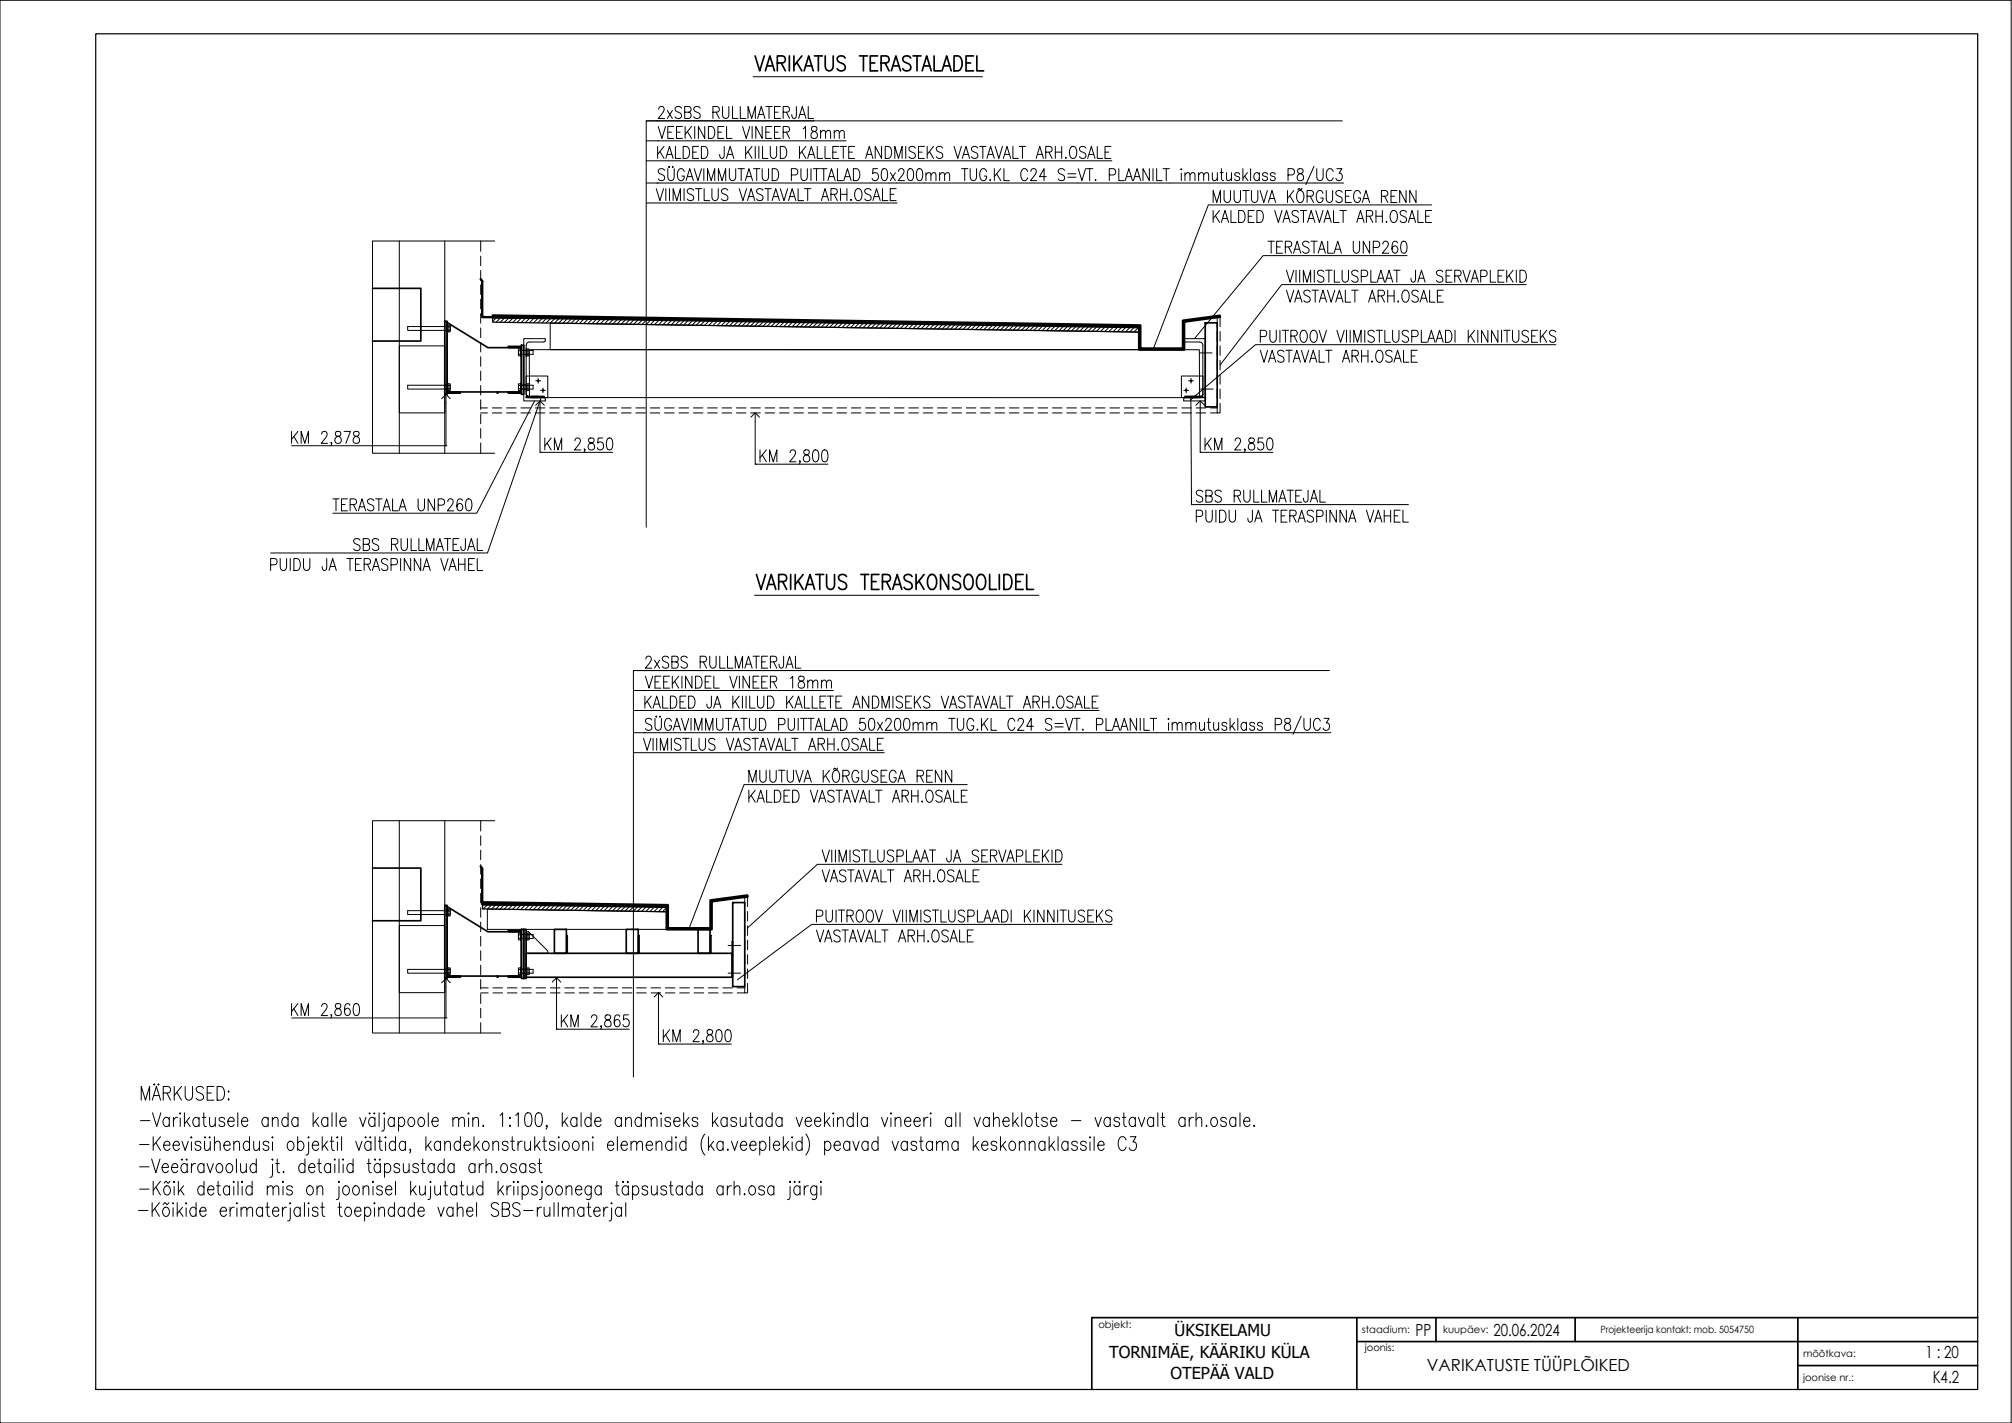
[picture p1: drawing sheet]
<svg xmlns="http://www.w3.org/2000/svg" width="420mm" height="297mm" viewBox="0 0 420 297" stroke-linecap="round" stroke-linejoin="round" font-family="sans-serif">
<defs><g id="words">
<text font-size="6.2" x="156.6" y="15.9">VARIKATUS TERASTALADEL</text>
<g font-size="3.5">
<text x="295.6" y="278.9">PP</text>
<text x="311.9" y="278.9">20.06.2024</text>
<text x="298" y="286.2">VARIKATUSTE TÜÜPLÕIKED</text>
<text x="402.1" y="283.5">1 : 20</text>
<text x="403.6" y="288.7">K4.2</text>
</g>
<g font-size="3.4">
<text x="245.3" y="278.8">ÜKSIKELAMU</text>
<text x="231.6" y="283.4">TORNIMÄE, KÄÄRIKU KÜLA</text>
<text x="244.4" y="288">OTEPÄÄ VALD</text>
</g>
<g font-size="2.1">
<text x="229.4" y="277.2">objekt:</text>
<text x="284.4" y="278.2">staadium:</text>
<text x="285" y="282">joonis:</text>
<text x="301.3" y="278.2">kuupäev:</text>
<text x="334.2" y="278.2">Projekteerija kontakt: mob. 5054750</text>
<text x="376.5" y="283.2">mõõtkava:</text>
<text x="376.5" y="288.2">joonise nr.:</text>
</g>
</g></defs>
<!-- layer: k-peenjoon -->
<g fill="none" stroke="#000" stroke-width=".21">
<path d="M83.4 50.3v44.3M92.9 50.3v44.3M83.4 72.2h9.5v14h-9.5zM92.9 68.2h-7.8v.8h7.8M93.4 67.7h.1v1.7h-.1zM93.4 80h.1v1.7h-.1zM93.5 68v1.1M93.6 69.3h.4M93.6 68.9h.4M93.6 68.2h.4M93.6 68.2v-.3h.4v.3M93.6 68.9v.4"/>
<path d="M93.6 68.2v.7M94 68.2v.7M94 68.9v.4M94 68v1.1M108.3 73v1.1M108.3 73.9h.4M108.3 73.2v-.3h.4v.3M108.3 73.9v.4h.4v-.4M108.3 73.9v-.7h.4v.7M108.8 80h.1v1.7h-.1zM108.8 72.7h.1v1.7h-.1zM108.8 73v1.1"/>
<path d="M109.9 80h.1v1.7h-.1zM109.9 72.7h.1v1.7h-.1zM109.9 78.5h4.5v4.5h-3.9l-.6-.7zM110 73v1.1M110.1 73.9h.4M110.1 73.2v-.3h.4v.3M110.1 73.9v.4h.4v-.4M110.1 73.9v-.7h.4v.7M110.5 73v1.1M110.5 73.2h.8v.8h-.8M110.5 73h140v10h-139.9zM114.9 67.4l123 1.9v3.7h-123z"/>
<path d="M246.7 78.5h4.5v3.8l-.6 .7h-3.9zM247.5 71.4h3a.7 .7 0 0 1 .7 .7M247.5 71.4l-.3-.2v-.5h4.5v13h-4.5v-.5l.3-.2M251.2 72.1v10.2M92.9 80.4h-7.8v.8h7.8M93.5 80.3v1M93.6 81.2h.4M93.6 80.5h.4M93.6 80.5v-.4h.4v.4M93.6 81.2v.3h.4v-.3M93.6 80.5v.7M94 80.5v.7"/>
<path d="M94 80.3v1M108.3 80.3v1M108.3 81.2h.4M108.3 80.5h.4M108.3 80.5v-.4h.4v.4M108.3 81.2v.3h.4v-.3M108.3 80.5v.7M108.7 80.5v.7M108.8 80.3v1M110 80.3v1M110.1 81.2h.4M110.1 80.5h.4"/>
<path d="M110.1 80.5v-.4h.4v.4M110.1 81.2v.3h.4v-.3M110.1 80.5v.7M110.5 80.5v.7M110.5 80.3v1M110.5 80.4h.8v.8h-.8M113.5 83l.3 .2 .1 .5h-4.5v-13h4.5l-.1 .5-.3 .2h-2.9a.69 .69 0 0 0-.7 .7v10.2a.72 .72 0 0 0 .7 .7h2.9M247.5 83h3M251.2 82.3a.7 .7 0 0 1-.7 .7M83.4 171.3v44.3M92.9 171.3v44.3M83.4 193.2h9.5v14h-9.5z"/>
<path d="M92.9 190.1h-7.8v.8h7.8M93.4 189.6h.1v1.7h-.1zM93.5 190v1M93.6 190.8h.4M93.6 190.1h.4M93.6 190.1v-.3h.4v.3M93.6 190.1v1.1h.4v-1.1M94 190v1M101.8 189.8l37.4 .5v3.7h-37.4zM108.3 195v1M108.3 195.8h.4M108.3 195.2h.4"/>
<path d="M108.3 195.1v-.3h.4v.3M108.3 195.8v.4h.4v-.4M108.3 195.1v.7M108.7 195.1v.7M108.8 194.6h.1v1.7h-.1zM108.8 195v1M109.9 194.5h.5l4 4v.5h-4.5zM109.9 194.6h.1v1.7h-.1zM110 195v1M110.1 195.8h.4M110.1 195.2h.4M110.1 195.1v-.3h.4v.3"/>
<path d="M110.1 195.8v.4h.4v-.4M110.1 195.1v.7M110.5 195.1v.7M110.5 195v1M110.5 195.1h.8v.8h-.8M118.3 195.2h.2v3.8h-.2zM133.3 195.2h.2v3.8h-.2zM148.3 195.2h.2v3.8h-.2zM152.9 196.5h.1v7.5h-.1zM92.9 202.3h-7.8v.8h7.8M93.4 201.9h.1v1.7h-.1zM93.5 202.2v1.1"/>
<path d="M93.6 203.1h.4M93.6 202.4h.4M93.6 202.4v-.3l.4-.1v.4M93.6 203.1v.3h.4v-.3M93.6 202.4v.7M94 202.4v.7M94 202.2v1.1M108.3 202.2v1.1M108.3 203.1h.4M108.3 202.4h.4M108.3 202.4v-.4l.4 .1v.3M108.3 203.1v.3h.4v-.3"/>
<path d="M108.3 202.4v.7M108.7 202.4v.7M108.8 201.9h.1v1.7h-.1zM108.8 202.2v1.1M109.9 201.9h.1v1.7h-.1zM110 202.2v1.1M110.1 203.1h.4M110.1 202.4h.4M110.1 202.4v-.3l.4-.1v.4M110.1 203.1v.3h.4v-.3M110.1 202.4v.7M110.5 202.4v.7"/>
<path d="M110.5 202.2v1.1M110.5 202.3h.8v.8h-.8"/>
<circle cx="112.4" cy="79.5" r=".15"/>
<circle cx="248.7" cy="79.5" r=".15"/>
<circle cx="113.4" cy="81.5" r=".15"/>
<circle cx="247.7" cy="81.5" r=".15"/>
</g>
<!-- layer: k-telg -->
<path d="M111.9 79.5h1M112.4 79v1M248.2 79.5h1M248.7 79v1M112.9 81.5h1M113.4 81v1M247.2 81.5h1M247.7 81v1" fill="none" stroke="#000" stroke-width=".21"/>
<g fill="#000" stroke="#000" stroke-width=".21">
<path d="M109.9 82.7h1.2l-1.2 .3zM109.9 83h1.2v-.3z"/>
<path d="M112.4 82.7l1.2 .3v-.3zM112.4 82.7l1.2 .3h-1.2z"/>
<path d="M247.4 82.7h1.3l-1.3 .3zM247.4 83h1.3v-.3z"/>
<path d="M249.9 82.7l1.3 .3v-.3zM249.9 82.7l1.3 .3h-1.3z"/>
</g>
<path d="M109.9 82.7h2.5v.3h-2.5M113.6 82.7h-2.5v.3h2.5M247.4 82.7h2.5v.3h-2.5M251.2 82.7h-2.5v.3h2.5" fill="none" stroke="#000" stroke-width=".25"/>
<g fill="none" stroke="#000" stroke-width=".35">
<path d="M92.9 67.1h.5v15.2h-.5zM93.4 67.3l8.5 5.3h7v9.2h-15.5zM106.1 72.3h2.8v.3h-2.8zM108.9 72.1h.5v10.2h-.5zM251.7 67.4h2.5v17.5h-2.5zM93.4 81.8h2.7v.3h-2.7zM106.1 81.8h2.8v.3h-2.8zM92.9 189h.5v15.2h-.5zM93.4 189.2l8.5 5.3h7v9.2h-15.5zM106.1 194.2h2.8v.3h-2.8zM108.9 194h.5v10.2h-.5zM109.4 194h.5v10.2h-.5z"/>
<path d="M109.9 199h43v5h-43zM115.8 194h2.5v5h-2.5zM130.8 194h2.5v5h-2.5zM145.8 194h2.5v5h-2.5zM153 188.4h2.5v17.5h-2.5zM93.4 203.7h2.7v.3h-2.7zM106.1 203.7h2.8v.3h-2.8zM283.3 275v15M299.9 275v5M328.9 275v5M375.4 275v15M413 275h-185v15"/>
<path d="M283.3 280h129.7M375.4 285h37.6"/>
<circle cx="103.9" cy="81.9" r=".12"/>
<circle cx="103.9" cy="203.9" r=".12"/>
</g>
<!-- layer: k-kriipsjoon -->
<g fill="none" stroke="#000" stroke-width=".21">
<path d="M100.4 50.3v2.2M100.4 53.5v2M100.4 56.5v2M100.4 59.5v2M92.9 69h.5M92.9 68.2h.5M92.9 68.1h.5M100.4 62.5v2M100.4 65.5v2M100.4 68.5v2M100.4 71.5v2M100.4 74.5v2"/>
<path d="M100.4 77.5v2M108.9 74h1M108.9 73.2h1M108.9 73.1h1M250.5 73.7h2.6M254.2 68.2v-2h.6v2M254.2 69.2v2M254.2 72.2v2M254.2 75.2v2M254.2 78.2v2M254.8 69.2v2M254.8 72.2v2"/>
<path d="M254.8 75.2v2M254.8 78.2v2M92.9 81.2h.5M92.9 81.3h.5M92.9 80.4h.5M93 80.4h.4M100.4 80.5v2M100.4 83.5v2M100.4 86.5v2M100.4 89.5v2M100.4 92.5v2.1M100.4 86.2h1.4"/>
<path d="M100.4 85.1h1.4M102.8 86.2h2M102.8 85.1h2M105.8 86.2h2M105.8 85.1h2M108.8 86.2h2M108.8 85.1h2M108.9 81.2h1M108.9 81.3h1M108.9 80.4h1M111.8 86.2h2M111.8 85.1h2"/>
<path d="M114.8 86.2h2M114.8 85.1h2M117.8 86.2h2M117.8 85.1h2M120.8 86.2h2M120.8 85.1h2M123.8 86.2h2M123.8 85.1h2M126.8 86.2h2M126.8 85.1h2M129.8 86.2h2M129.8 85.1h2"/>
<path d="M132.8 86.2h2M132.8 85.1h2M135.8 86.2h2M135.8 85.1h2M138.8 86.2h2M138.8 85.1h2M141.8 86.2h2M141.8 85.1h2M144.8 86.2h2M144.8 85.1h2M147.8 86.2h2M147.8 85.1h2"/>
<path d="M150.8 86.2h2M150.8 85.1h2M153.8 86.2h2M153.8 85.1h2M156.8 86.2h2M156.8 85.1h2M159.8 86.2h2M159.8 85.1h2M162.8 86.2h2M162.8 85.1h2M165.8 86.2h2M165.8 85.1h2"/>
<path d="M168.8 86.2h2M168.8 85.1h2M171.8 86.2h2M171.8 85.1h2M174.8 86.2h2M174.8 85.1h2M177.8 86.2h2M177.8 85.1h2M180.8 86.2h2M180.8 85.1h2M183.8 86.2h2M183.8 85.1h2"/>
<path d="M186.8 86.2h2M186.8 85.1h2M189.8 86.2h2M189.8 85.1h2M192.8 86.2h2M192.8 85.1h2M195.8 86.2h2M195.8 85.1h2M198.8 86.2h2M198.8 85.1h2M201.8 86.2h2M201.8 85.1h2"/>
<path d="M204.8 86.2h2M204.8 85.1h2M207.8 86.2h2M207.8 85.1h2M210.8 86.2h2M210.8 85.1h2M213.8 86.2h2M213.8 85.1h2M216.8 86.2h2M216.8 85.1h2M219.8 86.2h2M219.8 85.1h2"/>
<path d="M222.8 86.2h2M222.8 85.1h2M225.8 86.2h2M225.8 85.1h2M228.8 86.2h2M228.8 85.1h2M231.8 86.2h2M231.8 85.1h2M234.8 86.2h2M234.8 85.1h2M237.8 86.2h2M237.8 85.1h2"/>
<path d="M240.8 86.2h2M240.8 85.1h2M243.8 86.2h2M243.8 85.1h2M246.8 86.2h2M246.8 85.1h2M249.8 86.2h2M249.8 85.1h2M250.7 81.2h2.6M252.8 86.2h1.4M252.8 85.1h1.4M254.2 84.2v2h.6v-2"/>
<path d="M254.2 81.2v2M254.8 81.2v2M100.4 171.3v2.2M100.4 174.5v2M100.4 177.5v2M92.9 190.9h.5M92.9 190.1h.5M92.9 190h.5M100.4 180.5v2M100.4 183.5v2M100.4 186.5v2M100.4 189.5v2"/>
<path d="M100.4 192.5v2M100.4 195.5v2M100.4 198.5v2M108.9 195.9h1M108.9 195.1h1M108.9 195h1M152.1 197.4h2.6M155.5 189.3v-2h.6v2M155.5 190.3v2M155.5 193.3v2M155.5 196.3v2M155.5 199.3v2"/>
<path d="M156.1 190.3v2M156.1 193.3v2M156.1 196.3v2M156.1 199.3v2M92.9 203.1h.5M92.9 203.2h.5M92.9 202.3h.5M93 202.3h.4M100.4 201.5v2M100.4 204.5v2M100.4 207.5v2M100.4 210.5v2"/>
<path d="M100.4 213.5v2.1M100.4 207.3h1.5M100.4 206.2h1.5M102.9 207.3h2M102.9 206.2h2M105.9 207.3h2M105.9 206.2h2M108.9 203.1h1M108.9 203.2h1M108.9 202.3h1M108.9 207.3h2M108.9 206.2h2"/>
<path d="M112 207.3h2M112 206.2h2M114.9 207.3h2M114.9 206.2h2M118 207.3h2M118 206.2h2M120.9 207.3h2M120.9 206.2h2M124 207.3h2M124 206.2h2M126.9 207.3h2M126.9 206.2h2"/>
<path d="M130 207.3h2M130 206.2h2M132.9 207.3h2M132.9 206.2h2M136 207.3h2M136 206.2h2M138.9 207.3h2M138.9 206.2h2M141.9 207.3h2M141.9 206.2h2M144.9 207.3h2M144.9 206.2h2"/>
<path d="M147.9 207.3h2M147.9 206.2h2M151 207.3h2M151 206.2h2M152.1 203.1h2.6M153.9 207.3h1.6M153.9 206.2h1.6M155.5 205.3v2h.6v-2M155.5 202.3v2M156.1 202.3v2"/>
</g>
<path d="M100.4 58.3l.3 .4v7.5l7.5 .1M102.9 66.1l135 2.1v4.8h9.4v-5.9l7.5-1M102.9 65.8l135.2 2.1v4.8h8.9v-5.8l7.8-1M100.4 180.9l.3 .4v7.5l7.5 .1M156.1 186.9l-7.7 1v5.9h-8.9v-4.9l-38.8-.6M156.1 187.2l-7.5 1v5.8h-9.4v-4.8l-38.5-.6" fill="none" stroke="#000" stroke-width=".5"/>
<g fill="none" stroke="#000" stroke-width=".21">
<path d="M157.3 16h47.9M134.9 25.2h35.1M134.9 29.4h41.8M134.9 33.6h97.3M134.9 38.2h145.7M137 39.4l.8 2.5 .8-2.5M137.3 30.6v2.5M137.5 26.4l.7 2.5 .8-2.5M137.6 22.8v-.3l.3-.3h.4l.3 .3a.92 .92 0 0 1-.2 1l-.9 1.2h1.3M137.8 31.6l.9 1.5M138.7 30.6l-1.4 1.6M138.8 35.6a.66 .66 0 0 0-.9-.4 .66 .66 0 0 0-.3 .8l.8 .5a.62 .62 0 0 1 .4 .6 .62 .62 0 0 1-.5 .6l-.7-.1-.1-.3"/>
<path d="M139 33.1l.8-2.5 .8 2.5M139 39.4v2.5M139.3 32.2h1M139.4 23.1l1 1.6M139.5 35.2v1.8a.67 .67 0 0 0 .6 .7 .67 .67 0 0 0 .7-.7v-1.8M139.5 27.6h.7M139.7 34.7v.3zM139.8 39.4v2.5M140.4 23.1l-1 1.6M140.5 34.7v.3zM140.7 26.4h-1.2v2.5h1.2M141 30.6v2.5h1.2"/>
<path d="M141.3 27.6h.7M142.3 22.6a.66 .66 0 0 0-.8-.4 .66 .66 0 0 0-.4 .9l.8 .4a.62 .62 0 0 1 .4 .7 .62 .62 0 0 1-.5 .5l-.6-.1-.2-.2M142.5 26.4h-1.2v2.5h1.2M142.7 30.6h.6a1.48 1.48 0 0 1 0 2.5h-.6zM142.9 39.4v2.5M142.9 35.8a.67 .67 0 0 0-.7-.6 .67 .67 0 0 0-.6 .6 1.57 1.57 0 0 0 .4 1.9 .74 .74 0 0 0 .9-.9h-.5M143 23.4h.8a.6 .6 0 0 0 .5-.6 .6 .6 0 0 0-.5-.6h-.8v2.5h.8a.68 .68 0 0 0 .5-.6 .68 .68 0 0 0-.5-.7M143.1 26.4v2.5M143.3 37.7l.7-2.5 .8 2.5M143.6 27.5l.8 1.4M143.6 36.9h.9M144.4 26.4l-1.3 1.7"/>
<path d="M144.7 31.8h.7M144.9 39.7a.71 .71 0 0 0-.8-.3 .71 .71 0 0 0-.6 .6l.2 .3 .8 .4a.63 .63 0 0 1 .4 .6 .63 .63 0 0 1-.5 .6l-.7-.1-.2-.3M145 35.2l.7 2.5 .8-2.5M145.1 26.4v2.5M145.2 39.4h1.4M145.9 30.6h-1.2v2.5h1.2M145.9 39.4v2.5M146.2 22.6a.66 .66 0 0 0-.8-.4 .66 .66 0 0 0-.4 .9l.8 .4a.62 .62 0 0 1 .4 .7 .62 .62 0 0 1-.5 .5l-.6-.1-.2-.2M146.5 30.6h.6a1.48 1.48 0 0 1 0 2.5h-.6zM147 35.2v2.5M147 39.4v2.5h1.2M147.2 26.4v2.5l-1.4-2.5v2.5"/>
<path d="M147.7 37.7v-2.5l.8 2.5 .8-2.5v2.5M147.9 26.4h.7a1.48 1.48 0 0 1 0 2.5h-.7zM148.7 39.4v1.8a.67 .67 0 0 0 .6 .7 .67 .67 0 0 0 .7-.7v-1.8M148.9 23.4h.8a.6 .6 0 0 0 .5-.6 .6 .6 0 0 0-.5-.6h-.8v2.5M149.5 23.4l.7 1.3M149.9 27.6h.8M150 37.7v-2.5l.8 2.5 .7-2.5v2.5M150.9 22.2v1.8a.67 .67 0 0 0 .6 .7 .67 .67 0 0 0 .7-.7v-1.8M151.2 26.4h-1.3v2.5h1.3M151.2 30.6v1.9l-.2 .4-.3 .2a.71 .71 0 0 1-.4-.9M151.7 33.1l.8-2.5 .7 2.5M151.7 26.4v2.5h1.2"/>
<path d="M152 39.7a.71 .71 0 0 0-.8-.3 .71 .71 0 0 0-.5 .6l.2 .3 .7 .4a.63 .63 0 0 1 .4 .6 .63 .63 0 0 1-.5 .6l-.6-.1-.2-.3M152 32.2h1M152.3 35.2v1.8a.67 .67 0 0 0 .7 .7 .67 .67 0 0 0 .6-.7v-1.8M153 22.2v2.5h1.1M154.1 35.2h1.3M154.4 39.4l.7 2.5 .8-2.5M154.6 22.2v2.5h1.1M154.8 35.2v2.5M155.1 26.4l.7 2.5 .8-2.5M155.6 37.7l.8-2.5 .8 2.5M155.7 30.6v2.5M155.9 36.9h1"/>
<path d="M156.2 31.6l.8 1.5M156.2 24.7v-2.5l.8 2.5 .7-2.5v2.5M157 30.6l-1.3 1.6M157.1 26.4v2.5M157.4 35.2h1.3M157.7 30.6v2.5M158 35.2v2.5M158.2 24.7l.8-2.5 .7 2.5M158.5 30.6v2.5M158.5 23.9h.9M159.2 26.4v2.5l-1.4-2.5v2.5M159.2 35.2v1.8a.67 .67 0 0 0 .6 .7 .67 .67 0 0 0 .7-.7v-1.8"/>
<path d="M159.2 30.6v2.5h1.2M159.3 39.7a.71 .71 0 0 0-.7-.3 .71 .71 0 0 0-.6 .6l.2 .3 .8 .4a.63 .63 0 0 1 .3 .6 .63 .63 0 0 1-.4 .6l-.7-.1-.2-.3M159.7 39.4h1.3M159.9 22.2h1.4M159.9 27.6h.8M160.4 39.4v2.5M160.6 22.2v2.5M160.9 30.6v1.7a.67 .67 0 0 0 .6 .8 .67 .67 0 0 0 .7-.8v-1.7M161.2 26.4h-1.3v2.5h1.3M161.3 35.2h.6a1.47 1.47 0 0 1 0 2.5h-.6zM161.7 23.4h.8M161.7 27.6h.8"/>
<path d="M163 30.6h.6a1.48 1.48 0 0 1 0 2.5h-.6zM163 39.4l.7 2.5 .8-2.5M163 22.2h-1.3v2.5h1.3M163 26.4h-1.3v2.5h1.3M163.5 23.4h.9a.6 .6 0 0 0 .5-.6 .6 .6 0 0 0-.5-.6h-.9v2.5M163.5 27.6h.9a.6 .6 0 0 0 .5-.6 .6 .6 0 0 0-.5-.6h-.9v2.5M164.2 23.4l.7 1.3M164.2 27.6l.7 1.3M165.3 36.5h.8a.68 .68 0 0 0 .5-.6 .68 .68 0 0 0-.5-.7h-.8v2.5M166.3 22.2l-.1 2.3a.42 .42 0 0 1-.4 .2 .42 .42 0 0 1-.4-.2v-.6M166.7 39.4v2.5h1.1M166.8 24.7l.7-2.5 .8 2.5"/>
<path d="M167 30.6v2.5M167.1 23.9h.9M167.3 35.2v1.8a.67 .67 0 0 0 .6 .7 .67 .67 0 0 0 .7-.7v-1.8M167.4 31.6l.9 1.5M167.7 26.9l.5-.5v2.5M168 39.4h1.3M168.3 30.6l-1.3 1.6M168.7 33.1l.7-2.5 .8 2.5M168.7 39.4v2.5M168.8 22.2v2.5h1.1M169 32.2h.9M169.4 35.2v2.5"/>
<path d="M169.5 26.5a.56 .56 0 0 0 .2 .9 .81 .81 0 0 1 1 .5 .81 .81 0 0 1-.5 1 .73 .73 0 0 1-.9-.6 .73 .73 0 0 1 .6-.8l.4-.1a.51 .51 0 0 0 .3-.6 .51 .51 0 0 0-.4-.4zM169.8 35.2h1.4M170.5 35.2v2.5M170.7 30.6v2.5h1.1M171.4 27.7l.4-.5 .5 .2 .1 1.5M171.4 27.2v1.7M171.4 35.2h1.3M172 35.2v2.5M172.3 30.6v2.5h1.1M172.4 27.7l.5-.5 .5 .2 .1 1.5M172.9 37.7l.7-2.5 .8 2.5M173.2 36.9h.9"/>
<path d="M173.9 31.8h.8M174.2 27.7l.5-.5 .5 .2 .1 1.5M174.2 27.2v1.7M174.9 35.2v2.5h1.1M175.1 30.6h-1.2v2.5h1.2M175.3 27.7l.4-.5 .5 .2 .1 1.5M175.4 30.6h1.4M175.5 39.4v2.5M176.1 30.6v2.5M176.2 37.7l.8-2.5 .7 2.5M176.5 36.9h1M176.9 39.4v2.5"/>
<path d="M177.2 31.8h.8M178.2 35.2h.7a1.47 1.47 0 0 1 0 2.5h-.7zM178.5 30.6h-1.3v2.5h1.3M178.9 39.5l.1-.1a1.09 1.09 0 0 1 1 1.5l-.1 .4a.67 .67 0 0 1-.7 .6 .67 .67 0 0 1-.6-.6 1.8 1.8 0 0 1 .3-1.8zM180.8 33.1l.7-2.5 .8 2.5M181 32.2h1M181.9 39.7a.71 .71 0 0 0-.8-.3 .71 .71 0 0 0-.5 .6l.2 .3 .7 .4a.63 .63 0 0 1 .4 .6 .63 .63 0 0 1-.5 .6l-.6-.1-.2-.3M183.3 35.2h-1l-.1 1.1a.77 .77 0 0 1 1.1 .1 .77 .77 0 0 1 0 1 .77 .77 0 0 1-1.1 .1l-.1-.3M184.1 30.6v2.5l-1.3-2.5v2.5M184.3 39.4v2.5h1.1M184.3 35.3l.5-.1a1.22 1.22 0 0 1 .6 1.4l-.3 1-.5 .1a1.22 1.22 0 0 1-.6-1.4zM184.9 30.6h.6a1.48 1.48 0 0 1 0 2.5h-.6z"/>
<path d="M185.9 36l1.1 1.7M186.9 33.1v-2.5l.7 2.5 .8-2.5v2.5M187 36l-1.1 1.7M187.1 39.4h-1.2v2.5h1.2M187.6 35.8l.1-.3 .3-.3h.4l.3 .3a.9 .9 0 0 1-.2 1l-1 1.2h1.4M189.1 30.6v2.5M189.7 35.3l.5-.1a1.22 1.22 0 0 1 .6 1.4l-.3 1-.5 .1a1.22 1.22 0 0 1-.5-1.4zM191.1 30.9a.66 .66 0 0 0-.8-.3 .66 .66 0 0 0-.4 .8l.9 .5a.63 .63 0 0 1 .4 .6 .63 .63 0 0 1-.5 .6h-.4l-.5-.4M191.6 35.3l.5-.1a1.22 1.22 0 0 1 .6 1.4l-.3 1-.5 .1a1.22 1.22 0 0 1-.5-1.4zM191.8 31.8h.8M193.1 30.6h-1.3v2.5h1.3M193.4 36.5l.4-.5 .5 .2 .1 1.5"/>
<path d="M193.4 36v1.7M193.6 30.6v2.5M194.1 31.6l.9 1.5M194.4 36.5l.5-.5 .5 .2 .1 1.5M195 30.6l-1.4 1.6M196.2 36.5l.5-.5 .5 .2 .1 1.5M196.2 36v1.7M196.9 30.9a.66 .66 0 0 0-.9-.3 .66 .66 0 0 0-.4 .8l.9 .5a.63 .63 0 0 1 .4 .6 .63 .63 0 0 1-.5 .6h-.4l-.5-.4M197.3 36.5l.4-.5 .5 .2 .1 1.5M199.2 30.6l.8 2.5 .8-2.5M200.8 35.2h1.3M201 33.1l.7-2.5 .8 2.5"/>
<path d="M201.2 32.2h1M201.5 35.2v2.5M202.6 35.2v1.8a.67 .67 0 0 0 .7 .7 .67 .67 0 0 0 .6-.7v-1.8M204.2 30.9a.66 .66 0 0 0-.9-.3 .66 .66 0 0 0-.3 .8l.8 .5a.63 .63 0 0 1 .4 .6 .63 .63 0 0 1-.5 .6h-.4l-.4-.4M204.6 30.6h1.3M205.2 30.6v2.5M206 35.8a.67 .67 0 0 0-.6-.6 .67 .67 0 0 0-.7 .6 1.57 1.57 0 0 0 .5 1.9 .74 .74 0 0 0 .8-.9h-.5M206.1 33.1l.8-2.5 .7 2.5M206.4 32.2h.9M206.8 37.5v.2zM207.6 35.2v2.5M207.8 30.6l.8 2.5 .7-2.5"/>
<path d="M208.1 36.3l.9 1.4M209 35.2l-1.4 1.7M209.5 33.1l.8-2.5 .8 2.5M209.6 35.2v2.5h1.2M209.8 32.2h1M211.5 30.6v2.5h1.2M212.9 30.6h1.3M213.5 30.6v2.5M214.6 35.8a.67 .67 0 0 0-.7-.6 .67 .67 0 0 0-.6 .6 1.57 1.57 0 0 0 .4 1.9 .71 .71 0 0 0 .9-.6M215.3 35.8l.1-.3 .2-.3h.4l.3 .3a.9 .9 0 0 1-.2 1l-.9 1.2h1.3M216.4 33.1l.7-2.5 .8 2.5M216.7 32.2h.9"/>
<path d="M218.4 31.8h.8a.61 .61 0 0 0 .5-.6 .61 .61 0 0 0-.5-.6h-.8v2.5M218.5 36.9h-1.4l.9-1.7v2.5M219 31.8l.7 1.3M220.4 31.8h1.3M220.4 30.6v2.5M221.7 30.6v2.5M222.3 35.6a.66 .66 0 0 0-.8-.4 .66 .66 0 0 0-.4 .8l.8 .5a.62 .62 0 0 1 .4 .6 .62 .62 0 0 1-.5 .6l-.6-.1-.2-.3M222.6 32.8v.3zM223 36.3h1.7M223 37h1.7M223.7 30.7l.2-.1a1.1 1.1 0 0 1 1 1.5l-.1 .4a.67 .67 0 0 1-.7 .6 .67 .67 0 0 1-.7-.6 1.77 1.77 0 0 1 .3-1.8zM225.2 35.2l.7 2.5 .8-2.5"/>
<path d="M226.8 30.9a.66 .66 0 0 0-.9-.3 .66 .66 0 0 0-.4 .8l.9 .5a.63 .63 0 0 1 .4 .6 .63 .63 0 0 1-.5 .6h-.4l-.5-.4M226.9 35.2h1.3M227.1 33.1l.8-2.5 .8 2.5M227.4 32.2h1M227.6 35.2v2.5M228.8 37.5v.2zM229.1 30.6v2.5h1.2M230.8 31.8h.7M231.6 36.5h.9a.68 .68 0 0 0 .5-.6 .68 .68 0 0 0-.5-.7h-.9v2.5M232 30.6h-1.2v2.5h1.2M233.6 35.2v2.5h1.2M235 37.7l.7-2.5 .8 2.5"/>
<path d="M235.3 36.9h.9M236.7 37.7l.7-2.5 .8 2.5M237 36.9h.9M240 35.2v2.5l-1.3-2.5v2.5M240.8 35.2v2.5M241.5 35.2v2.5h1.2M242.9 35.2h1.3M243.5 35.2v2.5M246.7 35.2v.3zM246.7 36.2v1.5M247.4 36.5l.5-.5 .5 .2 .1 1.5M247.4 36v1.7"/>
<path d="M248.5 36.5l.5-.5 .4 .2 .1 1.5M250.3 36.5l.5-.5 .5 .2 .1 1.5M250.3 36v1.7M251.4 36.5l.4-.5 .5 .2 .1 1.5M253.2 36l.1 1.6 .4 .1 .5-.5M254.2 36v1.7M254.8 36h.6M255.1 35.2v2l.1 .4 .3 .1M255.6 39.8v1.8a.67 .67 0 0 0 .7 .7 .67 .67 0 0 0 .7-.7v-1.8M256.1 36l.1 1.6 .5 .1 .5-.5M257.2 36v1.7M257.7 39.8v1.8a.67 .67 0 0 0 .7 .7 .67 .67 0 0 0 .6-.7v-1.8"/>
<path d="M258.9 36.4a.56 .56 0 0 0-.5-.4 .56 .56 0 0 0-.6 .4l.1 .2a1.05 1.05 0 0 1 1 .6v.1a.55 .55 0 0 1-.5 .4 .55 .55 0 0 1-.6-.4M259.5 39.8h1.4M259.5 35.2v2.5M259.9 36.8l.7 .9M260.2 39.8v2.5M260.5 36l-1 1.2M261.2 35.2v2.5M261.3 39.8v1.8a.67 .67 0 0 0 .7 .7 .67 .67 0 0 0 .7-.7v-1.8M263 36.4a.56 .56 0 0 0-.5-.4 .56 .56 0 0 0-.6 .4 .76 .76 0 0 0 0 .9 .76 .76 0 0 0 .9 .3l.2-.3M263 36v1.7M263.1 39.8l.8 2.5 .8-2.5M264.7 36.4a.56 .56 0 0 0-.5-.4 .56 .56 0 0 0-.6 .4l.1 .2a1.05 1.05 0 0 1 1 .6v.1a.55 .55 0 0 1-.5 .4 .55 .55 0 0 1-.6-.4"/>
<path d="M266.3 36.4a.56 .56 0 0 0-.5-.4 .56 .56 0 0 0-.5 .4l.1 .2a1.05 1.05 0 0 1 .9 .6v.1a.55 .55 0 0 1-.5 .4 .55 .55 0 0 1-.5-.4M268.9 39.8v2.5M269 36.5h.8a.68 .68 0 0 0 .5-.6 .68 .68 0 0 0-.5-.7h-.8v2.5M270.2 39.8l-1.3 1.6M271.1 35.3a.56 .56 0 0 0 .2 .9 .81 .81 0 0 1 .9 .5 .81 .81 0 0 1-.5 1 .73 .73 0 0 1-.8-.6 .73 .73 0 0 1 .6-.8l.3-.1a.51 .51 0 0 0 .3-.6 .51 .51 0 0 0-.4-.4zM271.1 39.9l.2-.1a1.1 1.1 0 0 1 1 1.5l-.1 .4a.67 .67 0 0 1-.7 .6 .67 .67 0 0 1-.6-.6 1.77 1.77 0 0 1 .2-1.8zM271.9 39.3l-.3 .3-.3-.3-.3 .4M274.4 34.7l-1.7 3.8M275 35.2v1.8a.67 .67 0 0 0 .6 .7 .67 .67 0 0 0 .7-.7v-1.8M277 39.8v1.8a.67 .67 0 0 0 .6 .7 .67 .67 0 0 0 .7-.7v-1.8M278.4 35.8a.67 .67 0 0 0-.7-.6 .67 .67 0 0 0-.6 .6 1.57 1.57 0 0 0 .4 1.9 .71 .71 0 0 0 .9-.6M279.2 35.2h1l-.6 1a.74 .74 0 0 1 .7 1.1 .74 .74 0 0 1-1.3-.1"/>
<path d="M282.2 39.8h-1.2v2.5h1.2M291.7 39.8h-1.2v2.5h1.2M293.6 39.8v2.5l-1.3-2.5v2.5M295.7 39.8v2.5l-1.3-2.5v2.5M103.3 50.3h-25.5v44.3h25.5M134.9 42.4h52.4M140.6 41.9v-2.5l.7 2.5 .8-2.5v2.5M156.1 41.9l.8-2.5 .7 2.5M156.4 41h.9M161.2 41.9l.8-2.5 .8 2.5M161.5 41h1M164.7 41.9l.7-2.5 .8 2.5"/>
<path d="M165 41h.9M171.5 41.9l.8-2.5 .7 2.5M171.8 41h1M173.5 40.6h.9a.6 .6 0 0 0 .5-.6 .6 .6 0 0 0-.5-.6h-.9v2.5M174.2 40.6l.7 1.3M175.5 40.6h1.4M177.7 41.6v.3zM182.3 41.9l.7-2.5 .8 2.5M182.6 41h.9M185.9 40.6h.8M253.3 42.3v-2.5l.8 2.5 .8-2.5v2.5M253.3 43.9v2.5"/>
<path d="M253.8 45l.9 1.4M254.7 43.9l-1.4 1.7M255 46.4l.8-2.5 .8 2.5M255.3 45.6h1M257 43.9v2.5h1.2M258.7 43.9h.6a1.47 1.47 0 0 1 0 2.5h-.6zM260.7 45.1h.7M261.9 43.9h-1.2v2.5h1.2M262.5 43.9h.6a1.47 1.47 0 0 1 0 2.5h-.6zM264.8 50.4h1.3M264.9 42.3l.7-2.5 .8 2.5M265.1 41.4h1"/>
<path d="M265.5 50.4v2.5M266.2 43.9l.8 2.5 .7-2.5M266.6 51.5h.8M267.8 50.4h-1.2v2.5h1.2M267.9 46.4l.8-2.5 .7 2.5M268.2 45.6h.9M268.4 51.5h.9a.61 .61 0 0 0 .4-.6 .61 .61 0 0 0-.4-.5h-.9v2.5M268.6 56.4l.8 2.5 .8-2.5M269.1 51.5l.6 1.4M269.3 40.8l.9 1.5M270.1 52.9l.8-2.5 .7 2.5M270.4 52h1"/>
<path d="M270.6 56.4v2.5M271.1 44.3a.66 .66 0 0 0-.8-.4 .66 .66 0 0 0-.4 .9l.9 .5a.62 .62 0 0 1 .4 .6 .62 .62 0 0 1-.5 .5l-.7-.1-.2-.2M271.4 56.4v2.5M271.5 43.9h1.4M272.2 58.9v-2.5l.7 2.5 .8-2.5v2.5M272.2 43.9v2.5M273 41h.8a.61 .61 0 0 0 .5-.6 .61 .61 0 0 0-.5-.6h-.8v2.5M273 46.4l.8-2.5 .8 2.5M273.3 45.6h1M273.4 50.7a.66 .66 0 0 0-.9-.4 .66 .66 0 0 0-.4 .9l.9 .5a.63 .63 0 0 1 .4 .6 .63 .63 0 0 1-.5 .6h-.4l-.5-.4M273.6 41l.7 1.3M273.7 50.4h1.4"/>
<path d="M274.4 50.4v2.5M274.5 56.4v2.5M274.8 43.9l.7 2.5 .8-2.5M275.3 52.9l.7-2.5 .8 2.5M275.5 52h1M276.3 40.4a.67 .67 0 0 0-.7-.7 .67 .67 0 0 0-.6 .7 1.58 1.58 0 0 0 .4 1.9 .75 .75 0 0 0 .9-1h-.5M276.5 56.8a.66 .66 0 0 0-.9-.4 .66 .66 0 0 0-.4 .8l.9 .5a.63 .63 0 0 1 .4 .7 .63 .63 0 0 1-.5 .5h-.4l-.5-.3M276.5 46.4l.7-2.5 .8 2.5M276.8 45.6h.9M276.8 56.4h1.4M277.3 50.4v2.5h1.1M277.5 56.4v2.5"/>
<path d="M278.5 43.9v2.5h1.1M278.6 52.9l.8-2.5 .7 2.5M278.6 56.4v2.5h1.2M278.9 52h.9M279.8 43.9h1.3M280.3 56.4v1.8a.67 .67 0 0 0 .6 .7 .67 .67 0 0 0 .7-.7v-1.8M280.3 40.1a.66 .66 0 0 0-.9-.3 .66 .66 0 0 0-.3 .8l.8 .5a.63 .63 0 0 1 .4 .6 .63 .63 0 0 1-.5 .6h-.4l-.4-.4M280.5 43.9v2.5M281 41h.7M282.6 50.4v1.7a.66 .66 0 0 0 .7 .8 .66 .66 0 0 0 .6-.8v-1.7M283.3 46.4l.8-2.5 .8 2.5M283.6 56.8a.66 .66 0 0 0-.8-.4 .66 .66 0 0 0-.4 .8l.8 .5a.63 .63 0 0 1 .4 .7 .63 .63 0 0 1-.5 .5h-.4l-.4-.3"/>
<path d="M283.6 45.6h1M284.1 40.4a.67 .67 0 0 0-.7-.7 .67 .67 0 0 0-.6 .7 1.58 1.58 0 0 0 .4 1.9 .75 .75 0 0 0 .9-1h-.5M284.3 57.7h.8a.68 .68 0 0 0 .5-.6 .68 .68 0 0 0-.5-.7h-.8v2.5M284.5 42.3l.7-2.5 .8 2.5M284.8 41.4h.9M285.3 45.1h.9a.61 .61 0 0 0 .5-.6 .61 .61 0 0 0-.5-.6h-.9v2.5M286 45.1l.7 1.3M286 50.4v2.5l-1.3-2.5v2.5M286.3 56.4v2.5h1.1M286.8 51.7h.8a.68 .68 0 0 0 .5-.7 .68 .68 0 0 0-.5-.6h-.8v2.5M287.3 45.1h1.4M287.3 43.9v2.5"/>
<path d="M287.6 58.9l.8-2.5 .7 2.5M287.9 58.1h.9M288.5 41h.8a.61 .61 0 0 0 .5-.6 .61 .61 0 0 0-.5-.6h-.8v2.5M288.7 43.9v2.5M288.8 51l.1-.4 .3-.2h.3l.3 .2a.9 .9 0 0 1-.2 1.1l-.9 1.2h1.3M289.1 41l.7 1.3M289.3 58.9l.8-2.5 .7 2.5M289.5 46.2v.2zM289.6 58.1h1M290.5 41h.7M290.7 44.1l.2-.2a1.1 1.1 0 0 1 .9 1.6l-.1 .3a.67 .67 0 0 1-.6 .7 .67 .67 0 0 1-.7-.7 1.8 1.8 0 0 1 .3-1.7zM291 56.4h1.4"/>
<path d="M291.7 56.4v2.5M291.8 50.7l-.1-.2-.4-.1a1.36 1.36 0 0 0-.6 1.6l.1 .5a.56 .56 0 0 0 .5 .4 .56 .56 0 0 0 .5-.4 .71 .71 0 0 0 0-.9 .71 .71 0 0 0-.8-.2l-.3 .6M292.8 50.5l.5-.1a1.22 1.22 0 0 1 .5 1.4l-.3 .9-.4 .2a1.22 1.22 0 0 1-.6-1.5zM293.7 44.3a.66 .66 0 0 0-.8-.4 .66 .66 0 0 0-.4 .9l.8 .5a.62 .62 0 0 1 .4 .6 .62 .62 0 0 1-.5 .5h-.3l-.5-.3M294.1 46.4l.8-2.5 .7 2.5M294.4 45.6h.9M295.6 56.4v1.9l-.2 .5-.4 .1a.71 .71 0 0 1-.3-.8M296.1 58.9l.7-2.5 .8 2.5M296.1 43.9v2.5h1.1M296.4 58.1h.9M297.7 45.1h.8M298.9 43.9h-1.2v2.5h1.2"/>
<path d="M301.3 56.8a.66 .66 0 0 0-.8-.4 .66 .66 0 0 0-.4 .8l.8 .5a.63 .63 0 0 1 .4 .7 .63 .63 0 0 1-.5 .5h-.3l-.5-.3M302 57.6h.7M303.2 56.4h-1.2v2.5h1.2M303.8 57.6h.8a.61 .61 0 0 0 .5-.6 .61 .61 0 0 0-.5-.6h-.8v2.5M304.5 57.6l.6 1.3M305.5 56.4l.8 2.5 .7-2.5M307.2 58.9l.8-2.5 .7 2.5M307.5 58.1h1M309.2 57.7h.9a.68 .68 0 0 0 .5-.6 .68 .68 0 0 0-.5-.7h-.9v2.5M311.2 56.4v2.5h1.2M312.8 57.6h.8M314.1 56.4h-1.3v2.5h1.3"/>
<path d="M314.6 56.4v2.5M315.1 57.5l.9 1.4M316 56.4l-1.4 1.7M316.6 56.4v2.5M317.4 56.4h.7a1.48 1.48 0 0 1 0 2.5h-.7zM103.6 66.4l-.7 .7M104.5 66.4l-.9 .9M105.3 66.4l-.8 .9M106.2 66.4l-.9 .9M107.1 66.4l-.9 .9M108 66.4l-.9 .9M108.8 66.4l-.9 .9"/>
<path d="M109.7 66.5l-.9 .8M110.6 66.5l-.9 .9M111.4 66.5l-.8 .9M112.3 66.5l-.9 .9M113.2 66.5l-.9 .9M114.1 66.5l-.9 .9M114.9 66.5l-.9 .9M115.8 66.5l-.9 .9M116.7 66.6l-.9 .8M117.5 66.6l-.9 .9M118.4 66.6l-.9 .9M119.3 66.6l-.9 .9"/>
<path d="M120.2 66.6l-.9 .9M121 66.6l-.9 .9M121.9 66.6l-.9 .9M122.8 66.7l-.9 .8M123.6 66.7l-.9 .8M124.5 66.7l-.9 .9M125.4 66.7l-.9 .9M126.2 66.7l-.8 .9M127.1 66.7l-.9 .9M128 66.7l-.9 .9M128.9 66.7l-.9 .9M129.7 66.8l-.9 .8"/>
<path d="M130.6 66.8l-.9 .9M131.5 66.8l-.9 .9M132.3 66.8l-.8 .9M133.2 66.8l-.9 .9M134.1 66.8l-.9 .9M134.9 66.8l-.8 .9M135.8 66.9l-.9 .8M136.7 66.9l-.9 .9M137.6 66.9l-.9 .9M138.4 66.9l-.8 .9M139.3 66.9l-.9 .9M140.2 66.9l-.9 .9"/>
<path d="M141 66.9l-.8 .9M141.9 66.9l-.9 .9M142.8 67l-.9 .8M143.7 67l-.9 .9M144.5 67l-.9 .9M145.4 67l-.9 .9M146.3 67l-.9 .9M147.1 67l-.8 .9M148 67l-.9 .9M148.9 67.1l-.9 .8M149.8 67.1l-.9 .9M150.6 67.1l-.9 .9"/>
<path d="M151.5 67.1l-.9 .9M152.4 67.1l-.9 .9M153.2 67.1l-.9 .9M154.1 67.1l-.9 .9M155 67.1l-.9 .9M155.9 67.2l-.9 .8M156.7 67.2l-.9 .9M157.6 67.2l-.9 .9M158.5 67.2l-.9 .9M159.3 67.2l-.9 .9M160.2 67.2l-.9 .9M161.1 67.2l-.9 .9"/>
<path d="M161.9 67.3l-.8 .8M162.8 67.3l-.9 .9M163.7 67.3l-.9 .9M164.5 67.3l-.8 .9M165.4 67.3l-.9 .9M166.3 67.3l-.9 .9M167.2 67.3l-.9 .9M168 67.3l-.8 .9M168.9 67.4l-.9 .8M169.8 67.4l-.9 .9M170.6 67.4l-.8 .9M171.5 67.4l-.9 .9"/>
<path d="M172.4 67.4l-.9 .9M173.3 67.4l-.9 .9M174.1 67.4l-.9 .9M175 67.4l-.9 .9M175.9 67.5l-.9 .8M176.7 67.5l-.8 .9M177.6 67.5l-.9 .9M178.5 67.5l-.9 .9M179.4 67.5l-.9 .9M180.2 67.5l-.9 .9M181.1 67.5l-.9 .9M182 67.5l-.9 .9"/>
<path d="M182.8 67.6l-.9 .8M183.7 67.6l-.9 .9M184.6 67.6l-.9 .9M185.5 67.6l-.9 .9M186.3 67.6l-.9 .9M187.2 67.6l-.9 .9M188.1 67.6l-.9 .9M188.9 67.7l-.9 .8M189.8 67.7l-.9 .9M190.7 67.7l-.9 .9M191.5 67.7l-.8 .9M192.4 67.7l-.9 .9"/>
<path d="M193.3 67.7l-.9 .9M194.2 67.7l-.9 .9M195 67.8l-.9 .8M195.9 67.8l-.9 .9M196.8 67.8l-.9 .9M197.6 67.8l-.8 .9M198.5 67.8l-.9 .9M199.4 67.8l-.9 .9M200.2 67.8l-.8 .9M201.1 67.8l-.9 .9M202 67.9l-.9 .8M202.9 67.9l-.9 .9"/>
<path d="M203.7 67.9l-.8 .9M204.6 67.9l-.9 .9M205.5 67.9l-.9 .9M206.3 67.9l-.8 .9M207.2 67.9l-.9 .9M208.1 68l-.9 .8M209 68l-.9 .9M209.8 68l-.9 .9M210.7 68l-.9 .9M211.6 68l-.9 .9M212.4 68l-.8 .9M213.3 68l-.9 .9"/>
<path d="M214.2 68l-.9 .9M215.1 68.1l-.9 .8M215.9 68.1l-.9 .9M216.8 68.1l-.9 .9M217.7 68.1l-.9 .9M218.5 68.1l-.9 .9M219.4 68.1l-.9 .9M220.3 68.1l-.9 .9M221.1 68.2l-.8 .8M222 68.2l-.9 .8M222.9 68.2l-.9 .9M223.8 68.2l-.9 .9"/>
<path d="M224.6 68.2l-.9 .9M225.5 68.2l-.9 .9M226.4 68.2l-.9 .9M227.2 68.2l-.8 .9M228.1 68.3l-.9 .8M229 68.3l-.9 .8M229.8 68.3l-.8 .9M230.7 68.3l-.9 .9M231.6 68.3l-.9 .9M232.4 68.3l-.8 .9M233.3 68.4l-.8 .8M234.2 68.4l-.9 .8"/>
<path d="M235.1 68.4l-.9 .9M235.9 68.4l-.8 .9M236.8 68.4l-.9 .9M237.7 68.4l-.9 .9M237.9 69.1l-.2 .2M263.2 70.3h.8a.68 .68 0 0 0 .5-.7 .68 .68 0 0 0-.5-.7h-.8v2.6M263.2 73.1l.7 2.5 .8-2.5M264.9 75.6l.8-2.5 .7 2.5M265.2 68.9v1.8a.67 .67 0 0 0 .7 .8 .67 .67 0 0 0 .6-.8v-1.8M265.2 74.8h.9M267.3 68.9v2.6M267.8 68.9h1.3"/>
<path d="M268.1 73.5a.66 .66 0 0 0-.8-.4 .66 .66 0 0 0-.4 .9l.9 .4a.62 .62 0 0 1 .3 .7 .62 .62 0 0 1-.4 .5h-.4l-.5-.3M268.4 68.9v2.6M268.5 73.1h1.4M268.6 60.6l.8 2.5 .8-2.5M269.2 73.1v2.5M269.6 70.1h.8a.61 .61 0 0 0 .5-.6 .61 .61 0 0 0-.5-.6h-.8v2.6M270 75.6l.8-2.5 .8 2.5M270.2 70.1l.7 1.4M270.3 74.8h1M270.4 63.1l.7-2.5 .8 2.5M270.6 62.2h1M271.8 73.1l.7 2.5 .8-2.5"/>
<path d="M271.9 69.1l.1-.2a1.1 1.1 0 0 1 1 1.6l-.1 .4a.67 .67 0 0 1-.7 .6 .67 .67 0 0 1-.6-.6 1.77 1.77 0 0 1 .3-1.8zM273.5 75.6l.7-2.5 .8 2.5M273.6 60.9a.66 .66 0 0 0-.8-.3 .66 .66 0 0 0-.4 .8l.8 .5a.62 .62 0 0 1 .4 .6 .62 .62 0 0 1-.5 .6h-.4l-.4-.4M273.8 74.8h.9M273.9 69.1l.2-.2a1.1 1.1 0 0 1 1 1.6l-.1 .4a.67 .67 0 0 1-.7 .6 .67 .67 0 0 1-.6-.6 1.77 1.77 0 0 1 .2-1.8zM274 60.6h1.3M274.6 60.6v2.5M275.5 68.9l.7 2.6 .8-2.6M275.5 73.1v2.5h1.1M275.5 63.1l.8-2.5 .7 2.5M275.8 62.2h.9M276.8 73.1h1.3"/>
<path d="M277.2 60.6l.8 2.5 .7-2.5M277.5 73.1v2.5M278.9 63.1l.8-2.5 .8 2.5M279.2 68.9l.8 2.6 .7-2.6M279.2 62.2h1M280.3 75.6l.8-2.5 .8 2.5M280.6 74.8h1M280.9 60.6v2.5h1.2M281.2 68.9v2.6M282 68.9v2.6M282.3 60.6h1.3M282.3 74.3h.9a.61 .61 0 0 0 .5-.6 .61 .61 0 0 0-.5-.6h-.9v2.5"/>
<path d="M282.7 71.5v-2.6l.8 2.6 .7-2.6v2.6M282.9 60.6v2.5M283 74.3l.7 1.3M284.3 73.1v2.5M284.3 74.3h1.4M285 68.9v2.6M285.7 73.1v2.5M285.8 63.1l.8-2.5 .7 2.5M286.1 62.2h.9M286.5 75.4v.2zM287 69.3a.66 .66 0 0 0-.9-.4 .66 .66 0 0 0-.3 .9l.8 .5a.63 .63 0 0 1 .4 .6 .63 .63 0 0 1-.5 .6h-.4l-.4-.4M287.4 68.9h1.3"/>
<path d="M287.7 73.2l.2-.1a1.1 1.1 0 0 1 .9 1.6l-.1 .3a.67 .67 0 0 1-.7 .6 .67 .67 0 0 1-.6-.6 1.8 1.8 0 0 1 .3-1.8zM287.8 61.8h.8a.61 .61 0 0 0 .5-.6 .61 .61 0 0 0-.5-.6h-.8v2.5M288 68.9v2.6M288.5 61.8l.6 1.3M289.2 68.9v2.6h1.1M289.8 60.6v2.5M289.8 61.8h1.3M290.7 73.5a.66 .66 0 0 0-.8-.4 .66 .66 0 0 0-.4 .9l.8 .4a.62 .62 0 0 1 .4 .7 .62 .62 0 0 1-.5 .5l-.6-.1-.2-.2M290.8 68.9v1.8a.67 .67 0 0 0 .7 .8 .67 .67 0 0 0 .6-.8v-1.8M291.1 75.6l.8-2.5 .7 2.5M291.1 60.6v2.5M291.4 74.8h.9"/>
<path d="M292 62.8v.3zM293.1 73.1v2.5h1.1M293.1 60.7l.2-.1a1.1 1.1 0 0 1 1 1.5l-.1 .4a.67 .67 0 0 1-.7 .6 .67 .67 0 0 1-.7-.6 1.8 1.8 0 0 1 .3-1.8zM294.1 69.3a.66 .66 0 0 0-.8-.4 .66 .66 0 0 0-.4 .9l.9 .5a.63 .63 0 0 1 .3 .6 .63 .63 0 0 1-.4 .6h-.4l-.5-.4M294.7 74.3h.8M294.8 70.3h.9a.68 .68 0 0 0 .5-.7 .68 .68 0 0 0-.5-.7h-.9v2.6M296 73.1h-1.3v2.5h1.3M296.2 60.9a.66 .66 0 0 0-.9-.3 .66 .66 0 0 0-.4 .8l.9 .5a.62 .62 0 0 1 .4 .6 .62 .62 0 0 1-.5 .6h-.4l-.5-.4M296.6 63.1l.7-2.5 .8 2.5M296.8 68.9v2.6h1.2M296.8 62.2h1M298.1 71.5l.8-2.6 .8 2.6"/>
<path d="M298.4 70.6h1M298.5 60.6v2.5h1.2M299.9 71.5l.7-2.6 .8 2.6M300.1 70.6h1M300.2 61.8h.7M301.4 60.6h-1.2v2.5h1.2M301.9 68.9h.6a1.48 1.48 0 0 1 0 2.6h-.6zM303.8 68.9v2.6M306.6 68.9v2.6M307.1 70l.8 1.5M307.9 68.9l-1.3 1.7M308.6 68.9v2.6"/>
<path d="M310.7 68.9v2.6l-1.3-2.6v2.6M312.8 68.9v2.6l-1.3-2.6v2.6M313.6 68.9v2.6M314 68.9h1.4M314.7 68.9v2.6M315.8 68.9v1.8a.67 .67 0 0 0 .7 .8 .67 .67 0 0 0 .7-.8v-1.8M319.2 69.3a.66 .66 0 0 0-.9-.4 .66 .66 0 0 0-.4 .9l.9 .5a.63 .63 0 0 1 .4 .6 .63 .63 0 0 1-.5 .6h-.4l-.5-.4M319.8 70.1h.8M321.1 68.9h-1.3v2.6h1.3M321.7 68.9v2.6M322.1 70l.9 1.5M323 68.9l-1.3 1.7"/>
<path d="M324.9 69.3a.66 .66 0 0 0-.9-.4 .66 .66 0 0 0-.3 .9l.8 .5a.63 .63 0 0 1 .4 .6 .63 .63 0 0 1-.5 .6h-.4l-.4-.4M60.9 90.1v2.4M61.4 91.1l.8 1.4M62.2 90.1l-1.3 1.6M62.9 92.5v-2.4l.7 2.4 .8-2.4v2.4M67.2 90.6l.1-.3 .3-.2h.3l.3 .2a.92 .92 0 0 1-.2 1.1l-.9 1.1h1.3M69.3 92.4l-.1 .1-.1-.1 .1-.1 .1 .1-.2 .6M70.1 90.2a.56 .56 0 0 0 .2 .8 .81 .81 0 0 1 .9 .6 .81 .81 0 0 1-.4 .9 .73 .73 0 0 1-.9-.5 .73 .73 0 0 1 .6-.9l.4-.1a.51 .51 0 0 0 .3-.5 .51 .51 0 0 0-.4-.4zM71.8 90.1h1.4l-1 2.4M73.9 90.2a.56 .56 0 0 0 .2 .8 .81 .81 0 0 1 .9 .6 .81 .81 0 0 1-.4 .9 .73 .73 0 0 1-.9-.5 .73 .73 0 0 1 .6-.9l.4-.1a.51 .51 0 0 0 .3-.5 .51 .51 0 0 0-.4-.4zM92.2 83.2l.9-.9 .9 .9M93.1 93h.1"/>
<path d="M93.1 82.3v1.8M111.9 84.6l.9-.9 .9 .9M112.8 94.4h.1M112.8 83.7v1.8M113.8 91.4v2.5M114.2 92.5l.9 1.4M115.1 91.4l-1.3 1.7M115.8 93.9v-2.5l.7 2.5 .8-2.5v2.5M120.1 92l.1-.3 .2-.3h.4l.3 .3a.9 .9 0 0 1-.2 1l-.9 1.2h1.3M122.2 93.8l-.1 .1-.1-.1 .1-.1 .1 .1-.2 .6M123 91.5a.56 .56 0 0 0 .2 .9 .81 .81 0 0 1 .9 .5 .81 .81 0 0 1-.4 1 .73 .73 0 0 1-.9-.5 .73 .73 0 0 1 .6-.9l.4-.1a.51 .51 0 0 0 .3-.5 .51 .51 0 0 0-.4-.5zM125.9 91.4h-1l-.1 1.1a.81 .81 0 0 1 1.3 .4 .81 .81 0 0 1-.9 1l-.3-.1-.2-.4"/>
<path d="M126.9 91.5l.5-.1a1.22 1.22 0 0 1 .6 1.5l-.3 .9-.5 .1a1.22 1.22 0 0 1-.6-1.4zM156.8 87.1l.9-.9 .9 .9M157.7 96.9h.1M157.7 86.2v1.8M158.7 93.9v2.5M159.2 95l.8 1.4M160 93.9l-1.3 1.7M160.7 96.4v-2.5l.8 2.5 .7-2.5v2.5M165 94.5l.1-.4 .3-.2h.4l.2 .2a.92 .92 0 0 1-.1 1.1l-1 1.2h1.3M167.1 96.3l-.1 .1-.1-.1 .1-.1 .1 .1-.2 .6M167.9 94a.56 .56 0 0 0 .2 .9 .81 .81 0 0 1 1 .5 .81 .81 0 0 1-.5 1 .73 .73 0 0 1-.9-.6 .73 .73 0 0 1 .6-.8l.4-.1a.51 .51 0 0 0 .3-.6 .51 .51 0 0 0-.4-.4zM169.9 94l.5-.1a1.22 1.22 0 0 1 .6 1.4l-.3 1-.5 .1a1.22 1.22 0 0 1-.5-1.4z"/>
<path d="M171.9 94l.4-.1a1.22 1.22 0 0 1 .6 1.4l-.3 1-.5 .1a1.22 1.22 0 0 1-.5-1.4zM249.7 84.6l.9-.9 .9 .9M250.6 94.4h.1M250.6 83.7v1.8M251.6 91.4v2.5M252.1 92.5l.9 1.4M253 91.4l-1.4 1.7M253.6 93.9v-2.5l.8 2.5 .8-2.5v2.5M257.9 92l.1-.3 .3-.3h.4l.3 .3a.9 .9 0 0 1-.2 1l-1 1.2h1.4M260 93.8l-.1 .1-.1-.1 .1-.1 .1 .1-.2 .6M260.9 91.5a.56 .56 0 0 0 .2 .9 .81 .81 0 0 1 .9 .5 .81 .81 0 0 1-.5 1 .73 .73 0 0 1-.8-.5 .73 .73 0 0 1 .6-.9l.3-.1a.51 .51 0 0 0 .3-.5 .51 .51 0 0 0-.4-.5zM263.7 91.4h-.9l-.1 1.1a.81 .81 0 0 1 1.3 .4 .81 .81 0 0 1-.9 1l-.3-.1-.2-.4"/>
<path d="M264.8 91.5l.5-.1a1.22 1.22 0 0 1 .5 1.5l-.3 .9-.4 .1a1.22 1.22 0 0 1-.6-1.4zM56.5 117.9h.9a.67 .67 0 0 0 .5-.7 .67 .67 0 0 0-.5-.6h-.9v2.5M58.5 116.6v1.8a.67 .67 0 0 0 .7 .7 .67 .67 0 0 0 .6-.7v-1.8M60.6 116.6v2.5M61.4 116.6h.6a1.47 1.47 0 0 1 0 2.5h-.6zM63.4 116.6v1.8a.67 .67 0 0 0 .6 .7 .67 .67 0 0 0 .7-.7v-1.8M68.2 116.6l-.1 2.2a.41 .41 0 0 1-.3 .3 .41 .41 0 0 1-.4-.3l-.1-.5M68.7 119.1l.8-2.5 .7 2.5M69 118.3h.9M69.5 104.1h1.3M70.2 104.1v2.5M71.3 105.3h.8"/>
<path d="M72.4 116.6h1.4M72.5 104.1h-1.2v2.5h1.2M73.1 116.6v2.5M73.1 105.3h.9a.6 .6 0 0 0 .5-.6 .6 .6 0 0 0-.5-.6h-.9v2.5M73.8 105.3l.7 1.3M74.2 117.8h.8M74.8 106.6l.8-2.5 .8 2.5M75.1 105.8h1M75.2 112.8a.66 .66 0 0 0-.9-.4 .66 .66 0 0 0-.4 .9l.9 .4a.62 .62 0 0 1 .4 .7 .62 .62 0 0 1-.5 .5h-.4l-.4-.3M75.5 116.6h-1.3v2.5h1.3M75.9 113.6h.8a.61 .61 0 0 0 .5-.6 .61 .61 0 0 0-.5-.6h-.8v2.5h.8a.67 .67 0 0 0 .5-.6 .67 .67 0 0 0-.5-.7M76 117.8h.9a.6 .6 0 0 0 .5-.6 .6 .6 0 0 0-.5-.6h-.9v2.5"/>
<path d="M76.7 117.8l.7 1.3M77.8 119.1l.7-2.5 .8 2.5M78 118.3h1M78.1 104.5a.66 .66 0 0 0-.9-.4 .66 .66 0 0 0-.4 .9l.9 .4a.62 .62 0 0 1 .4 .7 .62 .62 0 0 1-.5 .5l-.7-.1-.2-.2M78.5 104.1h1.3M79.1 112.8a.66 .66 0 0 0-.9-.4 .66 .66 0 0 0-.3 .9l.8 .4a.62 .62 0 0 1 .4 .7 .62 .62 0 0 1-.5 .5h-.4l-.4-.3M79.1 104.1v2.5M80 106.6l.7-2.5 .8 2.5M80.3 105.8h.9M81 116.9a.71 .71 0 0 0-.8-.3 .71 .71 0 0 0-.5 .6l.2 .3 .7 .4a.63 .63 0 0 1 .4 .6 .63 .63 0 0 1-.5 .6l-.6-.1-.2-.3M81.7 117.9h.8a.67 .67 0 0 0 .5-.7 .67 .67 0 0 0-.5-.6h-.8v2.5M81.8 113.6h.8a.61 .61 0 0 0 .5-.6 .61 .61 0 0 0-.5-.6h-.8v2.5"/>
<path d="M82 104.1v2.5h1.1M82.4 113.6l.7 1.3M83.3 106.6l.8-2.5 .7 2.5M83.6 105.8h1M83.7 116.6v2.5M83.8 112.4v1.8a.67 .67 0 0 0 .6 .7 .67 .67 0 0 0 .7-.7v-1.8M85.8 116.6v2.5l-1.4-2.5v2.5M85.9 112.4v2.5h1.1M87.3 104.1v1.8a.67 .67 0 0 0 .7 .7 .67 .67 0 0 0 .6-.7v-1.8M87.5 112.4v2.5h1.1M87.9 116.6v2.5l-1.4-2.5v2.5M88.3 119.1l.8-2.5 .8 2.5"/>
<path d="M88.6 118.3h1M89.1 114.9v-2.5l.8 2.5 .7-2.5v2.5M90.7 104.1v2.5l-1.3-2.5v2.5M91.1 114.9l.8-2.5 .7 2.5M91.4 114.1h.9M91.5 105.4h.9a.68 .68 0 0 0 .5-.6 .68 .68 0 0 0-.5-.7h-.9v2.5M92 116.6l.8 2.5 .8-2.5M92.8 112.4h1.3M93.5 112.4v2.5M93.5 104.7l.1-.3 .3-.3h.4l.3 .3a.92 .92 0 0 1-.2 1l-1 1.2h1.3M93.8 119.1l.7-2.5 .8 2.5M94 118.3h1"/>
<path d="M94.6 113.6h.8M95.8 117.8h1.3M95.8 116.6v2.5M95.9 112.4h-1.3v2.5h1.3M96.6 104.5a.53 .53 0 0 0-.9-.2 2.34 2.34 0 0 0 0 2.2 .7 .7 0 0 0 .9-.6 .7 .7 0 0 0-.9-.7l-.3 .6M97.1 116.6v2.5M97.2 112.4l-.1 2.3a.42 .42 0 0 1-.4 .2 .42 .42 0 0 1-.4-.2l-.1-.6M97.5 104.3l.5-.2a1.22 1.22 0 0 1 .6 1.5l-.3 .9-.5 .1a1.22 1.22 0 0 1-.6-1.4zM97.7 114.9l.7-2.5 .8 2.5M97.9 117.8h.7M97.9 114.1h1M99.1 116.6h-1.2v2.5h1.2"/>
<path d="M99.7 112.4v2.5h1.1M99.7 116.6v2.5h1.1M249.8 107.8h.9a.68 .68 0 0 0 .5-.6 .68 .68 0 0 0-.5-.7h-.9v2.5M251.2 102.7a.66 .66 0 0 0-.9-.4 .66 .66 0 0 0-.4 .9l.9 .4a.62 .62 0 0 1 .4 .7 .62 .62 0 0 1-.5 .5l-.7-.1-.2-.2M251.8 103.5h.9a.61 .61 0 0 0 .5-.6 .61 .61 0 0 0-.5-.6h-.9v2.5h.9a.67 .67 0 0 0 .5-.6 .67 .67 0 0 0-.5-.7M251.8 106.5v1.8a.67 .67 0 0 0 .7 .7 .67 .67 0 0 0 .7-.7v-1.8M253.9 106.5v2.5M254.7 106.5h.6a1.47 1.47 0 0 1 0 2.5h-.6zM255.1 102.7a.66 .66 0 0 0-.9-.4 .66 .66 0 0 0-.4 .9l.9 .4a.62 .62 0 0 1 .4 .7 .62 .62 0 0 1-.5 .5l-.7-.1-.2-.2M256.7 106.5v1.8a.67 .67 0 0 0 .6 .7 .67 .67 0 0 0 .7-.7v-1.8M257.7 103.5h.9a.61 .61 0 0 0 .5-.6 .61 .61 0 0 0-.5-.6h-.9v2.5M258.4 103.5l.7 1.3"/>
<path d="M259.7 102.3v1.8a.67 .67 0 0 0 .7 .7 .67 .67 0 0 0 .7-.7v-1.8M261.5 106.5l-.1 2.3a.42 .42 0 0 1-.3 .2 .42 .42 0 0 1-.4-.2l-.1-.6M261.8 102.3v2.5h1.2M262 109l.8-2.5 .7 2.5M262.3 108.2h.9M263.4 102.3v2.5h1.2M265.1 104.8v-2.5l.7 2.5 .8-2.5v2.5M265.7 106.5h1.4M266.4 106.5v2.5M267.1 104.8l.7-2.5 .8 2.5M267.3 104h1M267.5 107.7h.8"/>
<path d="M268.8 106.5h-1.3v2.5h1.3M268.8 102.3h1.3M269.3 107.7h.9a.6 .6 0 0 0 .5-.6 .6 .6 0 0 0-.5-.6h-.9v2.5M269.4 102.3v2.5M270 107.7l.7 1.3M270.6 103.5h.7M271.1 109l.7-2.5 .8 2.5M271.3 108.2h1M271.8 102.3h-1.2v2.5h1.2M273.2 102.3l-.1 2.3a.42 .42 0 0 1-.4 .2 .42 .42 0 0 1-.4-.2l-.1-.6M273.6 104.8l.8-2.5 .8 2.5M273.9 104h1"/>
<path d="M274.3 106.9a.66 .66 0 0 0-.9-.4 .66 .66 0 0 0-.3 .8l.8 .5a.62 .62 0 0 1 .4 .6 .62 .62 0 0 1-.5 .6l-.6-.1-.2-.3M275 107.8h.8a.68 .68 0 0 0 .5-.6 .68 .68 0 0 0-.5-.7h-.8v2.5M275.6 102.3v2.5h1.2M277 106.5v2.5M279.1 106.5v2.5l-1.4-2.5v2.5M281.2 106.5v2.5l-1.4-2.5v2.5M281.6 109l.8-2.5 .8 2.5M281.9 108.2h1M285.3 106.5l.8 2.5 .8-2.5M287.1 109l.7-2.5 .8 2.5M287.3 108.2h1M289.1 107.7h1.3"/>
<path d="M289.1 106.5v2.5M290.4 106.5v2.5M291.2 107.7h.7M292.4 106.5h-1.2v2.5h1.2M293 106.5v2.5h1.1M132.3 140h35M134.9 137.6l.1-.4 .3-.2h.3l.3 .2a.92 .92 0 0 1-.2 1.1l-.9 1.2h1.3M136.7 137.8l1 1.7M137.7 137.8l-1 1.7M139.6 137.3a.66 .66 0 0 0-.8-.3 .66 .66 0 0 0-.4 .8l.9 .5a.62 .62 0 0 1 .3 .6 .62 .62 0 0 1-.4 .6l-.7-.1-.2-.3M140.3 138.2h.9a.6 .6 0 0 0 .4-.6 .6 .6 0 0 0-.4-.6h-.9v2.5h.9a.68 .68 0 0 0 .5-.7 .68 .68 0 0 0-.5-.6M143.5 137.3a.66 .66 0 0 0-.8-.3 .66 .66 0 0 0-.4 .8l.9 .5a.62 .62 0 0 1 .3 .6 .62 .62 0 0 1-.4 .6l-.7-.1-.2-.3"/>
<path d="M146.2 138.2h.9a.6 .6 0 0 0 .5-.6 .6 .6 0 0 0-.5-.6h-.9v2.5M146.9 138.2l.6 1.3M148.2 137v1.8a.67 .67 0 0 0 .7 .7 .67 .67 0 0 0 .6-.7v-1.8M150.3 137v2.5h1.1M151.9 137v2.5h1.2M153.5 139.5v-2.5l.8 2.5 .8-2.5v2.5M155.5 139.5l.8-2.5 .8 2.5M155.8 138.6h1M157.3 137h1.3M157.6 124.3h59.3M157.9 137v2.5M159.1 138.2h.7"/>
<path d="M160.3 137h-1.2v2.5h1.2M160.9 138.2h.8a.6 .6 0 0 0 .5-.6 .6 .6 0 0 0-.5-.6h-.8v2.5M161.5 138.2l.7 1.3M163.6 137l-.1 2.2a.42 .42 0 0 1-.3 .3 .42 .42 0 0 1-.4-.3l-.1-.6M164.1 139.5l.8-2.5 .7 2.5M164.4 138.6h.9M166.1 137v2.5h1.1M132.3 157.1h52.4M132.3 144.1h41.7M132.3 148.3h97.2M132.3 152.9h145.6M134.4 154.1l.7 2.5 .8-2.5"/>
<path d="M134.7 145.3v2.5M134.8 141.1l.7 2.5 .8-2.5M135.1 146.4l.9 1.4M136 145.3l-1.3 1.7M136.1 150.3a.66 .66 0 0 0-.8-.4 .66 .66 0 0 0-.4 .9l.8 .5a.62 .62 0 0 1 .4 .6 .62 .62 0 0 1-.5 .5l-.6-.1-.2-.2M136.4 147.8l.7-2.5 .8 2.5M136.4 154.1v2.5M136.7 147h.9M136.8 150v1.7a.67 .67 0 0 0 .6 .8 .67 .67 0 0 0 .7-.8v-1.7M136.8 142.3h.7M137.1 149.5v.2zM137.1 154.1v2.5"/>
<path d="M137.8 149.5v.2zM137.9 156.6v-2.5l.8 2.5 .7-2.5v2.5M138 141.1h-1.2v2.5h1.2M138.4 145.3v2.5h1.1M138.6 142.3h.8M139.8 141.1h-1.2v2.5h1.2M140 145.3h.7a1.48 1.48 0 0 1 0 2.5h-.7zM140.2 154.1v2.5M140.2 150.5a.67 .67 0 0 0-.7-.6 .67 .67 0 0 0-.6 .6 1.57 1.57 0 0 0 .5 1.9 .74 .74 0 0 0 .8-.9h-.5M140.4 141.1v2.5M140.6 152.4l.8-2.4 .7 2.4M140.9 142.2l.8 1.4"/>
<path d="M140.9 151.6h.9M141.7 141.1l-1.3 1.7M142 146.5h.8M142.2 154.5a.71 .71 0 0 0-.8-.4 .71 .71 0 0 0-.5 .6l.1 .4 .8 .3a.63 .63 0 0 1 .4 .7 .63 .63 0 0 1-.5 .5l-.7-.1-.1-.2M142.3 150l.8 2.4 .7-2.4M142.4 141.1v2.5M142.6 154.1h1.3M143.2 145.3h-1.2v2.5h1.2M143.2 154.1v2.5M143.8 145.3h.7a1.48 1.48 0 0 1 0 2.5h-.7zM144.3 150v2.4M144.4 154.1v2.5h1.1"/>
<path d="M144.5 141.1v2.5l-1.3-2.5v2.5M145.1 152.4v-2.4l.7 2.4 .8-2.4v2.4M145.3 141.1h.6a1.47 1.47 0 0 1 0 2.5h-.6zM146 154.1v1.8a.67 .67 0 0 0 .7 .7 .67 .67 0 0 0 .6-.7v-1.8M147.3 142.3h.7M147.4 152.4v-2.4l.7 2.4 .8-2.4v2.4M148.5 141.1h-1.2v2.5h1.2M148.6 145.3v1.9l-.2 .5-.4 .1a.71 .71 0 0 1-.4-.8M149 147.8l.8-2.5 .8 2.5M149.1 141.1v2.5h1.1M149.3 154.5a.71 .71 0 0 0-.7-.4 .71 .71 0 0 0-.6 .6l.2 .4 .7 .3a.63 .63 0 0 1 .4 .7 .63 .63 0 0 1-.5 .5l-.6-.1-.2-.2M149.3 147h1"/>
<path d="M149.6 150v1.7a.67 .67 0 0 0 .7 .8 .67 .67 0 0 0 .7-.8v-1.7M151.4 150h1.4M151.7 154.1l.8 2.5 .7-2.5M152.1 150v2.4M152.4 141.1l.8 2.5 .7-2.5M153 152.4l.7-2.4 .8 2.4M153 145.3v2.5M153.3 151.6h.9M153.4 156.6l.8-2.5 .7 2.5M153.5 146.4l.9 1.4M153.7 155.8h1M154.4 145.3l-1.4 1.7"/>
<path d="M154.4 141.1v2.5M154.7 150h1.3M155 145.3v2.5M155.4 150v2.4M155.8 145.3v2.5M156.5 141.1v2.5l-1.3-2.5v2.5M156.5 150v1.7a.67 .67 0 0 0 .7 .8 .67 .67 0 0 0 .6-.8v-1.7M156.6 145.3v2.5h1.1M156.7 154.5a.71 .71 0 0 0-.8-.4 .71 .71 0 0 0-.6 .6l.2 .4 .8 .3a.63 .63 0 0 1 .4 .7 .63 .63 0 0 1-.5 .5l-.7-.1-.2-.2M157 154.1h1.4M157.3 142.3h.7M157.7 154.1v2.5"/>
<path d="M158.2 145.3v1.8a.67 .67 0 0 0 .6 .7 .67 .67 0 0 0 .7-.7v-1.8M158.5 141.1h-1.2v2.5h1.2M158.6 156.6l.7-2.5 .8 2.5M158.6 150h.7a1.47 1.47 0 0 1 0 2.4h-.7zM158.8 155.8h1M159.1 142.3h.7M160.3 145.3h.6a1.48 1.48 0 0 1 0 2.5h-.6zM160.3 154.1l.7 2.5 .8-2.5M160.3 141.1h-1.2v2.5h1.2M160.9 142.3h.8a.6 .6 0 0 0 .5-.6 .6 .6 0 0 0-.5-.6h-.8v2.5M161.5 142.3l.7 1.3M162 156.6l.8-2.5 .7 2.5"/>
<path d="M162.3 155.8h.9M162.6 151.3h.8a.68 .68 0 0 0 .5-.7 .68 .68 0 0 0-.5-.6h-.8v2.4M164 154.1v2.5h1.1M164.3 145.3v2.5M164.6 150v1.7a.66 .66 0 0 0 .7 .8 .66 .66 0 0 0 .6-.8v-1.7M164.8 146.4l.8 1.4M165.1 141.6l.4-.5v2.5M165.3 154.1h1.4M165.6 145.3l-1.3 1.7M166 147.8l.8-2.5 .7 2.5M166 154.1v2.5M166.3 147h.9"/>
<path d="M166.7 150v2.4M166.9 141.3a.56 .56 0 0 0 .2 .8 .81 .81 0 0 1 .9 .6 .81 .81 0 0 1-.5 .9 .73 .73 0 0 1-.8-.5 .73 .73 0 0 1 .5-.9l.4-.1a.51 .51 0 0 0 .3-.5 .51 .51 0 0 0-.4-.5zM167.2 150h1.3M167.8 150v2.4M168 145.3v2.5h1.1M168.7 142.4l.5-.4 .4 .1 .1 1.5M168.7 142v1.6M168.7 150h1.3M168.8 156.6l.8-2.5 .8 2.5M169.1 155.8h1M169.3 150v2.4M169.6 145.3v2.5h1.2"/>
<path d="M169.7 142.4l.5-.4 .5 .1 .1 1.5M170.2 152.4l.8-2.4 .7 2.4M170.5 151.6h.9M170.8 155.3h.9a.6 .6 0 0 0 .5-.6 .6 .6 0 0 0-.5-.6h-.9v2.5M171.2 146.5h.8M171.5 155.3l.7 1.3M171.5 142.4l.5-.4 .5 .1 .1 1.5M171.5 142v1.6M172.2 150v2.4h1.1M172.5 145.3h-1.3v2.5h1.3M172.6 142.4l.5-.4 .4 .1 .1 1.5M172.8 145.3h1.3"/>
<path d="M172.8 154.1v2.5M172.8 155.3h1.4M173.4 145.3v2.5M173.5 152.4l.8-2.4 .8 2.4M173.8 151.6h1M174.2 154.1v2.5M174.6 146.5h.7M175 156.4v.2zM175.5 150h.7a1.47 1.47 0 0 1 0 2.4h-.7zM175.8 145.3h-1.2v2.5h1.2M176.2 154.2l.2-.1a1.09 1.09 0 0 1 .9 1.6l-.1 .3a.67 .67 0 0 1-.6 .6 .67 .67 0 0 1-.7-.6 1.8 1.8 0 0 1 .3-1.8zM178.1 147.8l.7-2.5 .8 2.5"/>
<path d="M178.4 147h.9M179.2 154.5a.71 .71 0 0 0-.7-.4 .71 .71 0 0 0-.6 .6l.2 .4 .7 .3a.63 .63 0 0 1 .4 .7 .63 .63 0 0 1-.4 .5l-.7-.1-.2-.2M179.6 156.6l.8-2.5 .7 2.5M179.9 155.8h.9M180.6 150h-1l-.1 1a.77 .77 0 0 1 1.1 .1 .77 .77 0 0 1 0 1 .77 .77 0 0 1-1.1 .1l-.1-.2M181.4 145.3v2.5l-1.3-2.5v2.5M181.6 154.1v2.5h1.2M181.6 150.1l.5-.1a1.22 1.22 0 0 1 .6 1.4l-.3 .9-.5 .1a1.22 1.22 0 0 1-.6-1.4zM182.2 145.3h.6a1.48 1.48 0 0 1 0 2.5h-.6zM183.2 155.3h.8M183.3 150.8l1 1.6M184.2 147.8v-2.5l.7 2.5 .8-2.5v2.5"/>
<path d="M184.3 150.8l-1 1.6M184.5 154.1h-1.3v2.5h1.3M185 150.5l.1-.3 .2-.2h.4l.3 .2a.9 .9 0 0 1-.2 1.1l-.9 1.1h1.3M186.5 145.3v2.5M187.1 150.1l.4-.1a1.22 1.22 0 0 1 .6 1.4l-.3 .9-.5 .1a1.22 1.22 0 0 1-.5-1.4zM188.5 145.7a.66 .66 0 0 0-.9-.4 .66 .66 0 0 0-.4 .8l.9 .5a.63 .63 0 0 1 .4 .7 .63 .63 0 0 1-.5 .5h-.4l-.5-.3M189 150.1l.4-.1a1.22 1.22 0 0 1 .6 1.4l-.3 .9-.4 .1a1.22 1.22 0 0 1-.6-1.4zM189.1 146.5h.8M190.4 145.3h-1.3v2.5h1.3M190.7 151.3l.5-.5 .4 .1 .1 1.5M190.7 150.8v1.6M190.9 145.3v2.5"/>
<path d="M191.4 146.4l.9 1.4M191.7 151.3l.5-.5 .5 .1 .1 1.5M192.3 145.3l-1.4 1.7M193.5 151.3l.5-.5 .5 .1 .1 1.5M193.5 150.8v1.6M194.2 145.7a.66 .66 0 0 0-.9-.4 .66 .66 0 0 0-.4 .8l.9 .5a.63 .63 0 0 1 .4 .7 .63 .63 0 0 1-.5 .5h-.4l-.5-.3M194.6 151.3l.5-.5 .4 .1 .1 1.5M196.6 145.3l.7 2.5 .8-2.5M198.1 150h1.3M198.3 147.8l.7-2.5 .8 2.5M198.6 147h.9M198.8 150v2.4"/>
<path d="M199.9 150v1.7a.67 .67 0 0 0 .7 .8 .67 .67 0 0 0 .7-.8v-1.7M201.5 145.7a.66 .66 0 0 0-.8-.4 .66 .66 0 0 0-.4 .8l.8 .5a.63 .63 0 0 1 .4 .7 .63 .63 0 0 1-.5 .5h-.3l-.5-.3M201.9 145.3h1.3M202.6 145.3v2.5M203.3 150.5a.67 .67 0 0 0-.6-.6 .67 .67 0 0 0-.7 .6 1.57 1.57 0 0 0 .5 1.9 .74 .74 0 0 0 .8-.9h-.4M203.4 147.8l.8-2.5 .7 2.5M203.7 147h1M204.1 152.2v.2zM205 150v2.4M205.1 145.3l.8 2.5 .8-2.5M205.4 151l.9 1.4M206.3 150l-1.3 1.6"/>
<path d="M206.9 147.8l.7-2.5 .8 2.5M207 150v2.4h1.1M207.1 147h1M208.9 145.3v2.5h1.1M210.2 145.3h1.3M210.9 145.3v2.5M211.9 150.5a.67 .67 0 0 0-.6-.6 .67 .67 0 0 0-.7 .6 1.57 1.57 0 0 0 .5 1.9 .71 .71 0 0 0 .8-.5M212.6 150.5l.1-.3 .3-.2h.3l.3 .2a.9 .9 0 0 1-.2 1.1l-.9 1.1h1.3M213.7 147.8l.8-2.5 .7 2.5M214 147h.9M215.7 146.5h.9a.61 .61 0 0 0 .5-.6 .61 .61 0 0 0-.5-.6h-.9v2.5M215.8 151.6h-1.4l.9-1.6v2.4"/>
<path d="M216.4 146.5l.6 1.3M217.7 145.3v2.5M217.7 146.5h1.3M219 145.3v2.5M219.6 150.3a.66 .66 0 0 0-.8-.4 .66 .66 0 0 0-.4 .9l.9 .5a.62 .62 0 0 1 .3 .6 .62 .62 0 0 1-.4 .5l-.7-.1-.2-.2M219.9 147.6v.2zM220.3 151h1.7M220.3 151.7h1.7M221 145.4l.2-.1a1.1 1.1 0 0 1 1 1.6l-.1 .3a.67 .67 0 0 1-.7 .6 .67 .67 0 0 1-.6-.6 1.77 1.77 0 0 1 .2-1.8zM222.5 150l.8 2.4 .7-2.4M224.1 145.7a.66 .66 0 0 0-.9-.4 .66 .66 0 0 0-.3 .8l.8 .5a.63 .63 0 0 1 .4 .7 .63 .63 0 0 1-.5 .5h-.4l-.4-.3M224.2 150h1.3"/>
<path d="M224.5 147.8l.7-2.5 .8 2.5M224.8 147h.9M224.9 150v2.4M226.1 152.2v.2zM226.5 145.3v2.5h1.1M228.1 146.5h.7M229 151.3h.8a.68 .68 0 0 0 .5-.7 .68 .68 0 0 0-.5-.6h-.8v2.4M229.3 145.3h-1.2v2.5h1.2M231 150v2.4h1.1M232.3 152.4l.8-2.4 .7 2.4M232.6 151.6h.9M234 152.4l.8-2.4 .7 2.4"/>
<path d="M234.3 151.6h1M237.4 150v2.4l-1.4-2.4v2.4M238.1 150v2.4M238.9 150v2.4h1.1M240.2 150h1.3M240.9 150v2.4M244 150v.2zM244 150.9v1.5M244.8 151.3l.5-.5 .4 .1 .1 1.5M244.8 150.8v1.6M245.8 151.3l.5-.5 .5 .1 .1 1.5M247.6 151.3l.5-.5 .5 .1 .1 1.5"/>
<path d="M247.6 150.8v1.6M248.7 151.3l.5-.5 .4 .1 .1 1.5M250.5 150.8l.1 1.5 .5 .1 .4-.4M251.5 150.8v1.6M252.1 150.8h.7M252.4 150v2l.1 .3 .4 .1M253.4 150.8l.1 1.5 .5 .1 .5-.4M254.5 150.8v1.6M256.2 151.1a.56 .56 0 0 0-.5-.3 .56 .56 0 0 0-.5 .3v.3a1.05 1.05 0 0 1 1 .6v.1a.55 .55 0 0 1-.5 .4 .55 .55 0 0 1-.5-.4M256.9 150v2.4M257.2 151.5l.7 .9M257.8 150.8l-.9 1.2"/>
<path d="M258.5 150v2.4M260.3 151.1a.56 .56 0 0 0-.5-.3 .56 .56 0 0 0-.6 .3 .76 .76 0 0 0 0 1 .76 .76 0 0 0 .9 .2l.2-.2M260.3 150.8v1.6M262 151.1a.56 .56 0 0 0-.5-.3 .56 .56 0 0 0-.5 .3l.1 .3a1.05 1.05 0 0 1 .9 .6v.1a.55 .55 0 0 1-.5 .4 .55 .55 0 0 1-.5-.4M263.6 151.1a.56 .56 0 0 0-.5-.3 .56 .56 0 0 0-.5 .3l.1 .3a1.05 1.05 0 0 1 .9 .6v.1a.55 .55 0 0 1-.5 .4 .55 .55 0 0 1-.5-.4M266.3 151.3h.9a.68 .68 0 0 0 .5-.7 .68 .68 0 0 0-.5-.6h-.9v2.4M268.4 150.1a.56 .56 0 0 0 .2 .8 .81 .81 0 0 1 .9 .6 .81 .81 0 0 1-.4 .9 .73 .73 0 0 1-.9-.5 .73 .73 0 0 1 .6-.9l.4-.1a.51 .51 0 0 0 .2-.5 .51 .51 0 0 0-.3-.4zM271.7 149.5l-1.7 3.8M272.3 150v1.7a.67 .67 0 0 0 .7 .8 .67 .67 0 0 0 .6-.8v-1.7M275.7 150.5a.67 .67 0 0 0-.6-.6 .67 .67 0 0 0-.7 .6 1.57 1.57 0 0 0 .5 1.9 .71 .71 0 0 0 .8-.5M276.5 150h1l-.5 .9a.74 .74 0 0 1 .6 1.1 .74 .74 0 0 1-1.3 0M103.3 171.3h-25.5v44.3h26.8"/>
<path d="M156.4 163.3v-2.5l.7 2.5 .8-2.5v2.5M156.4 164.9v2.6M156.9 166l.8 1.5M157.7 164.9l-1.3 1.7M158.1 167.5l.8-2.6 .7 2.6M158.4 166.6h.9M158.7 160.8v1.8a.67 .67 0 0 0 .6 .7 .67 .67 0 0 0 .7-.7v-1.8M160.1 164.9v2.6h1.1M160.8 160.8v1.8a.67 .67 0 0 0 .6 .7 .67 .67 0 0 0 .7-.7v-1.8M161.7 164.9h.7a1.48 1.48 0 0 1 0 2.6h-.7zM162.6 160.8h1.3M163.2 160.8v2.5"/>
<path d="M163.7 166.1h.8M164.4 160.8v1.8a.67 .67 0 0 0 .6 .7 .67 .67 0 0 0 .7-.7v-1.8M165 164.9h-1.3v2.6h1.3M165.5 164.9h.7a1.48 1.48 0 0 1 0 2.6h-.7zM166.2 160.8l.8 2.5 .7-2.5M167.9 163.3l.8-2.5 .7 2.5M168.2 162.5h.9M169.2 164.9l.8 2.6 .8-2.6M171 167.5l.7-2.6 .8 2.6M171.2 166.6h1M171.7 177.4l.8 2.5 .7-2.5M171.9 160.8v2.5"/>
<path d="M172.4 161.9l.8 1.4M173.2 160.8l-1.3 1.7M173.7 177.4v2.5M174.2 160.9l.2-.1a1.09 1.09 0 0 1 .9 1.5l-.1 .4a.67 .67 0 0 1-.6 .6 .67 .67 0 0 1-.7-.6 1.8 1.8 0 0 1 .3-1.8zM174.2 165.3a.66 .66 0 0 0-.9-.4 .66 .66 0 0 0-.3 .9l.8 .5a.63 .63 0 0 1 .4 .6 .63 .63 0 0 1-.5 .6h-.4l-.4-.4M174.5 177.4v2.5M174.6 160.5l-.3-.1-.2 .3M174.6 164.9h1.3M174.9 160.3l-.1 .2h-.2M175.2 179.9v-2.5l.8 2.5 .7-2.5v2.5M175.2 164.9v2.6M176 162h.9a.6 .6 0 0 0 .4-.6 .6 .6 0 0 0-.4-.6h-.9v2.5"/>
<path d="M176.1 167.5l.8-2.6 .7 2.6M176.4 166.6h.9M176.7 162l.6 1.3M177.5 177.4v2.5M177.8 164.9l.8 2.6 .7-2.6M179.3 161.4a.66 .66 0 0 0-.6-.6 .66 .66 0 0 0-.7 .6 1.57 1.57 0 0 0 .5 1.9 .74 .74 0 0 0 .8-1h-.5M179.5 177.8a.71 .71 0 0 0-.8-.4 .71 .71 0 0 0-.5 .6l.2 .4 .7 .3a.63 .63 0 0 1 .4 .7 .63 .63 0 0 1-.5 .5h-.4l-.4-.3M179.5 167.5l.8-2.6 .7 2.6M179.8 166.6h1M179.9 177.4h1.3M180 160.8v1.8a.67 .67 0 0 0 .7 .7 .67 .67 0 0 0 .6-.7v-1.8M180.6 177.4v2.5"/>
<path d="M181.5 164.9v2.6h1.2M181.7 177.4v2.5h1.1M182.8 164.9h1.4M183.3 177.4v1.8a.67 .67 0 0 0 .7 .7 .67 .67 0 0 0 .6-.7v-1.8M183.3 161.1a.71 .71 0 0 0-.7-.3 .71 .71 0 0 0-.6 .6l.2 .3 .7 .4a.63 .63 0 0 1 .4 .6 .63 .63 0 0 1-.5 .6l-.6-.1-.2-.3M183.5 164.9v2.6M184 162h.8M185.2 160.8h-1.2v2.5h1.2M186.4 167.5l.7-2.6 .8 2.6M186.6 177.8a.71 .71 0 0 0-.7-.4 .71 .71 0 0 0-.6 .6l.2 .4 .8 .3a.63 .63 0 0 1 .3 .7 .63 .63 0 0 1-.4 .5h-.4l-.5-.3M186.7 166.6h.9M187.1 161.4a.67 .67 0 0 0-.6-.6 .67 .67 0 0 0-.7 .6 1.57 1.57 0 0 0 .5 1.9 .74 .74 0 0 0 .8-1h-.4"/>
<path d="M187.3 178.7h.9a.67 .67 0 0 0 .5-.6 .67 .67 0 0 0-.5-.7h-.9v2.5M187.5 163.3l.8-2.5 .7 2.5M187.8 162.5h1M188.4 166.1h.8a.61 .61 0 0 0 .5-.6 .61 .61 0 0 0-.5-.6h-.8v2.6M189 166.1l.7 1.4M189.3 177.4v2.5h1.1M190.4 166.1h1.3M190.4 164.9v2.6M190.6 179.9l.8-2.5 .8 2.5M190.9 179.1h1M191.5 162h.9a.6 .6 0 0 0 .5-.6 .6 .6 0 0 0-.5-.6h-.9v2.5M191.7 164.9v2.6"/>
<path d="M192.2 162l.6 1.3M192.4 179.9l.7-2.5 .8 2.5M192.6 167.2v.3zM192.6 179.1h1M193.5 162h.8M193.7 165.1l.2-.2a1.1 1.1 0 0 1 .9 1.6v.4a.67 .67 0 0 1-.7 .6 .67 .67 0 0 1-.7-.6 1.77 1.77 0 0 1 .3-1.8zM194.1 177.4h1.3M194.7 177.4v2.5M194.8 160.8h-1.3v2.5h1.3M196.7 160.8v2.5l-1.4-2.5v2.5M196.8 165.3a.66 .66 0 0 0-.9-.4 .66 .66 0 0 0-.4 .9l.9 .5a.63 .63 0 0 1 .4 .6 .63 .63 0 0 1-.5 .6h-.4l-.5-.4M197.1 167.5l.8-2.6 .8 2.6"/>
<path d="M197.4 166.6h1M198.6 177.4v1.9l-.2 .5-.3 .1a.71 .71 0 0 1-.4-.8M198.8 160.8v2.5l-1.4-2.5v2.5M199.1 179.9l.8-2.5 .7 2.5M199.1 164.9v2.6h1.2M199.4 179.1h1M200.8 166.1h.7M202 164.9h-1.2v2.6h1.2M204.4 177.8a.71 .71 0 0 0-.8-.4 .71 .71 0 0 0-.6 .6l.2 .4 .8 .3a.63 .63 0 0 1 .4 .7 .63 .63 0 0 1-.5 .5h-.4l-.5-.3M205 178.6h.8M206.3 177.4h-1.3v2.5h1.3M206.8 178.6h.9a.6 .6 0 0 0 .5-.6 .6 .6 0 0 0-.5-.6h-.9v2.5"/>
<path d="M207.5 178.6l.7 1.3M208.5 177.4l.8 2.5 .8-2.5M210.3 179.9l.7-2.5 .8 2.5M210.5 179.1h1M212.3 178.7h.8a.67 .67 0 0 0 .5-.6 .67 .67 0 0 0-.5-.7h-.8v2.5M214.3 177.4v2.5h1.1M215.9 178.6h.7M217.1 177.4h-1.2v2.5h1.2M217.7 177.4v2.5M218.2 178.5l.8 1.4M219 177.4l-1.3 1.7M219.7 177.4v2.5"/>
<path d="M220.5 177.4h.6a1.47 1.47 0 0 1 0 2.5h-.6zM100.9 188.8l-.1 .2M101.8 188.9l-.9 .8M102.7 188.9l-.9 .8M103.5 188.9l-.9 .9M104.4 188.9l-.9 .9M105.3 188.9l-.9 .9M106.2 188.9l-.9 .9M107 188.9l-.9 .9M107.9 188.9l-.9 .9M108.8 189l-.9 .8M109.6 189l-.9 .9"/>
<path d="M110.5 189l-.9 .9M111.4 189l-.9 .9M112.2 189l-.8 .9M113.1 189l-.9 .9M114 189l-.9 .9M114.9 189.1l-.9 .8M115.7 189.1l-.9 .8M116.6 189.1l-.9 .9M117.5 189.1l-.9 .9M118.3 189.1l-.8 .9M119.2 189.1l-.9 .9M120.1 189.1l-.9 .9"/>
<path d="M120.9 189.2l-.8 .8M121.8 189.2l-.9 .8M122.7 189.2l-.9 .9M123.6 189.2l-.9 .9M124.4 189.2l-.9 .9M125.3 189.2l-.9 .9M126.2 189.2l-.9 .9M127 189.2l-.8 .9M127.9 189.3l-.9 .8M128.8 189.3l-.9 .8M129.6 189.3l-.8 .9M130.5 189.3l-.9 .9"/>
<path d="M131.4 189.3l-.9 .9M132.3 189.3l-.9 .9M133.1 189.3l-.9 .9M134 189.4l-.9 .8M134.9 189.4l-.9 .8M135.7 189.4l-.8 .9M136.6 189.4l-.9 .9M137.5 189.4l-.9 .9M138.4 189.4l-.9 .9M139.2 189.4l-.9 .9M139.2 190.3h.1M170.5 191.3h.9a.67 .67 0 0 0 .5-.7 .67 .67 0 0 0-.5-.6h-.9v2.5"/>
<path d="M170.5 194.1l.8 2.5 .7-2.5M171.7 181.6l.8 2.5 .7-2.5M172.2 196.6l.8-2.5 .7 2.5M172.5 190v1.7a.67 .67 0 0 0 .7 .8 .67 .67 0 0 0 .6-.8v-1.7M172.5 195.8h1M173.4 184.1l.8-2.5 .7 2.5M173.7 183.3h.9M174.6 190v2.5M175.1 190h1.3M175.5 194.5a.66 .66 0 0 0-.9-.4 .66 .66 0 0 0-.4 .9l.9 .4a.62 .62 0 0 1 .4 .7 .62 .62 0 0 1-.5 .5l-.7-.1-.2-.2M175.7 190v2.5M175.8 194.1h1.4"/>
<path d="M176.5 194.1v2.5M176.6 181.9a.66 .66 0 0 0-.8-.3 .66 .66 0 0 0-.4 .8l.9 .5a.62 .62 0 0 1 .4 .6 .62 .62 0 0 1-.5 .6l-.7-.1-.2-.3M176.9 191.2h.8a.6 .6 0 0 0 .5-.6 .6 .6 0 0 0-.5-.6h-.8v2.5M177 181.6h1.4M177.3 196.6l.8-2.5 .8 2.5M177.5 191.2l.7 1.3M177.6 195.8h1M177.7 181.6v2.5M178.6 184.1l.7-2.5 .8 2.5M178.8 183.3h1M179.1 194.1l.7 2.5 .8-2.5M179.2 190.1l.1-.1a1.09 1.09 0 0 1 1 1.5l-.1 .4a.67 .67 0 0 1-.7 .6 .67 .67 0 0 1-.6-.6 1.8 1.8 0 0 1 .3-1.8z"/>
<path d="M180.3 181.6l.7 2.5 .8-2.5M180.8 196.6l.7-2.5 .8 2.5M181.1 195.8h.9M181.3 190.1l.1-.1a1.09 1.09 0 0 1 1 1.5l-.1 .4a.67 .67 0 0 1-.7 .6 .67 .67 0 0 1-.6-.6 1.8 1.8 0 0 1 .3-1.8zM182 184.1l.7-2.5 .8 2.5M182.3 183.3h.9M182.8 190l.7 2.5 .8-2.5M182.8 194.1v2.5h1.1M184 181.6v2.5h1.1M184.1 194.1h1.3M184.8 194.1v2.5M185.3 181.6h1.3"/>
<path d="M186 181.6v2.5M186.5 190l.8 2.5 .7-2.5M187.6 196.6l.8-2.5 .8 2.5M187.9 195.8h1M188.5 190v2.5M188.8 184.1l.8-2.5 .8 2.5M189.1 183.3h1M189.3 190v2.5M189.6 195.3h.9a.61 .61 0 0 0 .5-.6 .61 .61 0 0 0-.5-.6h-.9v2.5M190 192.5v-2.5l.8 2.5 .7-2.5v2.5M190.3 195.3l.7 1.3M190.8 182.8h.9a.61 .61 0 0 0 .5-.6 .61 .61 0 0 0-.5-.6h-.9v2.5"/>
<path d="M191.5 182.8l.7 1.3M191.6 194.1v2.5M191.6 195.3h1.4M192.3 190v2.5M192.8 181.6v2.5M192.8 182.8h1.4M193 194.1v2.5M193.8 196.4v.2zM194.2 181.6v2.5M194.3 190.3a.71 .71 0 0 0-.8-.4 .71 .71 0 0 0-.5 .7l.2 .3 .7 .4a.63 .63 0 0 1 .4 .6 .63 .63 0 0 1-.5 .6l-.6-.2-.2-.2M194.7 190h1.3M195 194.3l.2-.2a1.1 1.1 0 0 1 .9 1.6l-.1 .3a.67 .67 0 0 1-.7 .7 .67 .67 0 0 1-.6-.7 1.77 1.77 0 0 1 .3-1.7z"/>
<path d="M195 183.9v.2zM195.3 190v2.5M196.2 181.7l.2-.1a1.1 1.1 0 0 1 .9 1.5l-.1 .4a.67 .67 0 0 1-.7 .6 .67 .67 0 0 1-.6-.6 1.8 1.8 0 0 1 .3-1.8zM196.5 190v2.5h1.1M198 194.5a.66 .66 0 0 0-.8-.4 .66 .66 0 0 0-.4 .9l.8 .4a.62 .62 0 0 1 .4 .7 .62 .62 0 0 1-.5 .5l-.6-.1-.2-.2M198.1 190v1.7a.67 .67 0 0 0 .7 .8 .67 .67 0 0 0 .6-.8v-1.7M198.4 196.6l.8-2.5 .7 2.5M198.7 195.8h.9M199.2 181.9a.66 .66 0 0 0-.8-.3 .66 .66 0 0 0-.4 .8l.8 .5a.62 .62 0 0 1 .4 .6 .62 .62 0 0 1-.5 .6h-.3l-.5-.4M199.6 184.1l.8-2.5 .7 2.5M199.9 183.3h.9M200.4 194.1v2.5h1.1"/>
<path d="M201.4 190.3a.71 .71 0 0 0-.7-.4 .71 .71 0 0 0-.6 .7l.2 .3 .8 .4a.63 .63 0 0 1 .4 .6 .63 .63 0 0 1-.5 .6l-.7-.2-.2-.2M201.6 181.6v2.5h1.1M202 195.3h.8M202.1 191.3h.9a.67 .67 0 0 0 .5-.7 .67 .67 0 0 0-.5-.6h-.9v2.5M203.2 182.8h.8M203.3 194.1h-1.3v2.5h1.3M204.1 190v2.5h1.2M204.4 181.6h-1.2v2.5h1.2M205.4 192.5l.8-2.5 .8 2.5M205.7 191.6h1M207.2 192.5l.7-2.5 .8 2.5M207.4 191.6h1"/>
<path d="M209.2 190h.6a1.47 1.47 0 0 1 0 2.5h-.6zM211.2 190v2.5M213.9 190v2.5M214.4 191l.9 1.5M215.3 190l-1.4 1.6M215.9 190v2.5M218 190v2.5l-1.3-2.5v2.5M220.1 190v2.5l-1.3-2.5v2.5M220.9 190v2.5M221.4 190h1.3M222 190v2.5M223.2 190v1.7a.67 .67 0 0 0 .6 .8 .67 .67 0 0 0 .7-.8v-1.7"/>
<path d="M226.5 190.3a.71 .71 0 0 0-.8-.4 .71 .71 0 0 0-.5 .7l.2 .3 .7 .4a.63 .63 0 0 1 .4 .6 .63 .63 0 0 1-.5 .6l-.6-.2-.2-.2M227.2 191.2h.7M228.4 190h-1.2v2.5h1.2M229 190v2.5M229.4 191l.9 1.5M230.3 190l-1.3 1.6M232.2 190.3a.71 .71 0 0 0-.7-.4 .71 .71 0 0 0-.6 .7l.2 .3 .7 .4a.63 .63 0 0 1 .4 .6 .63 .63 0 0 1-.5 .6l-.6-.2-.2-.2M60.9 209.5v2.5M61.4 210.6l.8 1.4M62.2 209.5l-1.3 1.7M62.9 212v-2.5l.7 2.5 .8-2.5v2.5M67.2 210.1l.1-.4 .3-.2h.3l.3 .2a.92 .92 0 0 1-.2 1.1l-.9 1.2h1.3"/>
<path d="M69.3 211.9l-.1 .1-.1-.1 .1-.1 .1 .1-.2 .6M70.1 209.6a.56 .56 0 0 0 .2 .8 .81 .81 0 0 1 .9 .6 .81 .81 0 0 1-.4 1 .73 .73 0 0 1-.9-.6 .73 .73 0 0 1 .6-.8l.4-.2a.51 .51 0 0 0 .3-.5 .51 .51 0 0 0-.4-.4zM73.1 209.9a.53 .53 0 0 0-.9-.3 2.34 2.34 0 0 0 0 2.3 .7 .7 0 0 0 1-.7 .7 .7 0 0 0-1-.6l-.3 .6M74 209.6l.5-.1a1.22 1.22 0 0 1 .6 1.4l-.3 1-.5 .1a1.22 1.22 0 0 1-.6-1.4zM92.2 205.1l.9-.9 .9 .9M93.1 212.5h.1M93.1 204.2v1.8M115.3 205l.9-.9 .9 .9M116.2 214.8h.1M116.2 204.1v1.8M117.2 211.8v2.5M117.7 212.9l.9 1.4"/>
<path d="M118.6 211.8l-1.4 1.7M119.2 214.3v-2.5l.8 2.5 .7-2.5v2.5M123.5 212.4l.1-.3 .3-.3h.4l.3 .3a.9 .9 0 0 1-.2 1l-1 1.2h1.3M125.6 214.2l-.1 .1-.1-.1 .1-.1 .1 .1-.2 .6M126.5 212a.56 .56 0 0 0 .2 .8 .81 .81 0 0 1 .9 .6 .81 .81 0 0 1-.5 .9 .73 .73 0 0 1-.9-.5 .73 .73 0 0 1 .6-.9l.4-.1a.51 .51 0 0 0 .3-.5 .51 .51 0 0 0-.4-.5zM129.4 212.2a.53 .53 0 0 0-.8-.2 2.34 2.34 0 0 0 0 2.2 .55 .55 0 0 0 .8-.2 .71 .71 0 0 0 0-.9 .71 .71 0 0 0-.8-.2l-.3 .6M131.2 211.8h-.9l-.1 1.1a.81 .81 0 0 1 1.3 .4 .81 .81 0 0 1-.9 1l-.3-.1-.2-.3M136.6 208.1l.9-.9 .9 .9M137.5 217.9h.1M137.5 207.2v1.8M138.5 214.9v2.5M139 216l.8 1.4"/>
<path d="M139.8 214.9l-1.3 1.7M140.5 217.4v-2.5l.8 2.5 .7-2.5v2.5M144.8 215.5l.1-.3 .3-.3h.4l.2 .3a.9 .9 0 0 1-.1 1l-1 1.2h1.3M146.9 217.3l-.1 .1-.1-.1 .1-.1 .1 .1-.2 .6M147.8 215.1a.56 .56 0 0 0 .1 .8 .81 .81 0 0 1 1 .6 .81 .81 0 0 1-.5 .9 .73 .73 0 0 1-.9-.5 .73 .73 0 0 1 .6-.9l.4-.1a.51 .51 0 0 0 .3-.5 .51 .51 0 0 0-.4-.5zM149.8 215.1l.4-.2a1.22 1.22 0 0 1 .6 1.5l-.3 .9-.5 .1a1.22 1.22 0 0 1-.5-1.4zM151.7 215.1l.4-.2a1.22 1.22 0 0 1 .6 1.5l-.3 .9-.5 .1a1.22 1.22 0 0 1-.5-1.4zM29.1 238.9h2M29.3 233.9h2M29.5 229.7v-2.9l.9 2.9 .8-2.9v2.9M31.8 229.7l.9-2.9 .8 2.9M31.8 232.3l.9 2.9 .9-2.9"/>
<path d="M32 237.3v2.8M32.1 228.7h1.1M32.2 226.2l.1 .2-.1 .1-.1-.1zM32.5 238.5l1 1.6M33.1 226.2l.1 .2-.1 .1-.1-.1zM33.5 237.3l-1.5 1.9M34.1 228.2h1a.7 .7 0 0 0 .5-.7 .7 .7 0 0 0-.5-.7h-1v2.9M34.2 239.1h1.3a.63 .63 0 0 0-.4-.8 .63 .63 0 0 0-.8 .3 .96 .96 0 0 0 .8 1.5l.4-.4M34.9 228.2l.7 1.5M35.3 233.7l-.4-.5a.96 .96 0 0 0-.9 1 .96 .96 0 0 0 .9 1l.4-.5M35.3 233.2v2M36.1 239.1h1.4a.63 .63 0 0 0-.4-.8 .63 .63 0 0 0-.8 .3 .96 .96 0 0 0 .7 1.5l.5-.4"/>
<path d="M36.2 233.2v2M36.4 226.8v2.9M36.9 228l1 1.7M37.1 233.2a.78 .78 0 0 0-.9 .9M37.6 232.3l.2 .1-.2 .2-.1-.2zM37.6 233.4v1.8M37.9 226.8l-1.5 1.9M38 238.2l.7 1.9 .6-1.9M38.5 232.3v2.9M38.7 226.8v2a.77 .77 0 0 0 .7 .9 .77 .77 0 0 0 .8-.9v-2M38.9 234.1l.8 1.1M39.6 233.2l-1.1 1.4"/>
<path d="M40 237.3l.1 .1-.1 .1-.1-.1zM40 238.4v1.7M41.6 233.7a.63 .63 0 0 0-.6-.5 .63 .63 0 0 0-.6 .5 .96 .96 0 0 0 .7 1.5l.5-.5M41.6 233.2v2M41.9 238.6a.64 .64 0 0 0-.6-.4 .64 .64 0 0 0-.6 .4l.1 .3 .8 .3a.51 .51 0 0 1 .2 .8 .68 .68 0 0 1-1.1-.3M42.2 233.2h.8M42.5 227.2a.81 .81 0 0 0-.9-.4 .81 .81 0 0 0-.6 .7l.2 .4 .9 .4a.72 .72 0 0 1 .4 .7 .72 .72 0 0 1-.5 .7l-.8-.2-.2-.3M42.6 232.3v2.3l.1 .4 .4 .2M42.7 238.2l.1 1.8 .6 .1 .5-.5M42.8 237.3l.1 .1-.1 .1-.1-.1zM43.3 228.2h.8M43.8 233.2l.1 1.8 .5 .2 .6-.6"/>
<path d="M43.8 237.3l.1 .1-.1 .1-.1-.1zM43.9 238.2v1.9M44.7 226.8h-1.4v2.9h1.4M44.8 238.8l.5-.6 .6 .2 .1 1.7M44.8 237.3v2.8M45 233.2v2M45.3 226.8h.8a1.69 1.69 0 0 1 0 2.9h-.8zM46.7 239.1h1.4a.64 .64 0 0 0-.4-.8 .64 .64 0 0 0-.8 .3 .96 .96 0 0 0 .7 1.5l.5-.4M46.9 233.7a.63 .63 0 0 0-.6-.5 .63 .63 0 0 0-.6 .5l.1 .2 .8 .3a.54 .54 0 0 1 .2 .8 .68 .68 0 0 1-1.1-.3M47.6 234.1h1.3a.64 .64 0 0 0-.4-.8 .64 .64 0 0 0-.8 .4 .96 .96 0 0 0 .8 1.5l.4-.5M47.7 227.7l.2 .2-.2 .1-.1-.1zM47.7 229.4l.2 .1-.2 .2-.1-.2z"/>
<path d="M48.8 238.8l.6-.6 .5 .2 .1 1.7M48.8 238.2v1.9M49.7 232.3v2.9M50.4 234.1h1.3a.64 .64 0 0 0-.4-.8 .64 .64 0 0 0-.8 .4 .96 .96 0 0 0 .8 1.5l.4-.5M52.1 238.6l-.4-.4a.96 .96 0 0 0-.9 1 .96 .96 0 0 0 .9 .9l.4-.4M52.1 237.3v2.8M53 238.2l.1 1.8 .5 .1 .6-.5M54.2 238.2v1.9M56 233.7a.63 .63 0 0 0-.6-.5 .63 .63 0 0 0-.6 .5 .96 .96 0 0 0 .8 1.5l.4-.5M56 233.2v2M56.1 238.6a.64 .64 0 0 0-.6-.4 .64 .64 0 0 0-.6 .4l.4 .5 .5 .1a.52 .52 0 0 1 .2 .8 .69 .69 0 0 1-1.1-.3M56.9 233.8l.5-.6 .6 .2 .1 1.8"/>
<path d="M56.9 233.2v2M56.9 237.3l.1 .1-.1 .1-.1-.1zM56.9 238.4v1.7M60.2 233.7l-.5-.5a.96 .96 0 0 0-.9 1 .96 .96 0 0 0 .9 1l.5-.5M60.2 232.3v2.9M60.3 238.4a.61 .61 0 0 1 1 .2 .96 .96 0 0 1-.8 1.5 1.12 1.12 0 0 1-.2-1.7zM62.2 238.6l.4-.4a.96 .96 0 0 1 .9 1 .96 .96 0 0 1-.9 .9l-.4-.4M62.2 237.3v2.8M62.2 233.7l-.4-.5a.96 .96 0 0 0-.9 1 .96 .96 0 0 0 .9 1l.4-.5M62.2 233.2v2M64.5 237.3l.1 .1-.1 .1-.2-.1zM64.5 238.4v2.2l-.2 .4-.4 .1"/>
<path d="M65.2 239.1h1.3a.64 .64 0 0 0-.4-.8 .64 .64 0 0 0-.8 .3 .96 .96 0 0 0 .8 1.5l.4-.4M65.4 232.3v2.9M65.8 234.1l.8 1.1M66.5 233.2l-1.1 1.4M67.3 237.3v2.8M67.7 239.1l.8 1M68.4 238.2l-1.1 1.4M68.5 233.7l-.5-.5a.96 .96 0 0 0-.9 1 .96 .96 0 0 0 .9 1l.5-.5M68.5 233.2v2M68.9 238.2h.8M69.3 237.3v2.3l.1 .4 .4 .1M69.3 232.3v2.9"/>
<path d="M70.2 232.3v2.9M70.5 237.3l.1 .1-.1 .1-.2-.1zM70.5 238.4v1.7M71 234.1h1.3a.64 .64 0 0 0-.4-.8 .64 .64 0 0 0-.8 .4 .96 .96 0 0 0 .8 1.5l.4-.5M71.3 237.3v2.8M74.3 238.2l.6 1.9 .7-1.9M75.1 233.2l.7 2 .6-2M76.4 237.3l.1 .1-.1 .1-.1-.1zM77.2 232.3l.1 .1-.1 .2-.1-.2zM77.3 237.3l.2 .1-.2 .1-.1-.1zM77.5 238.6l-.5-.4a.96 .96 0 0 0-.9 1 .96 .96 0 0 0 .9 .9l.5-.4M77.5 238.2v1.9"/>
<path d="M78.2 232.3l.1 .1-.1 .2-.1-.2zM78.3 233.7l-.4-.5a.96 .96 0 0 0-.9 1 .96 .96 0 0 0 .9 1l.4-.5M78.3 233.2v2M78.3 237.3v2.8M79 238.2h.7M79.2 232.3v2.9M79.3 237.3v2.3l.1 .4 .5 .1M80.3 232.3l.1 .1-.1 .2-.2-.2zM80.3 233.4v2.2l-.2 .4-.4 .1M80.5 237.3l.1 .1-.1 .1-.1-.1zM80.5 238.4v1.7M82.3 233.7l-.4-.5a.96 .96 0 0 0-.9 1 .96 .96 0 0 0 .9 1l.4-.5"/>
<path d="M82.3 233.2v2M82.6 238.6l-.4-.4a.96 .96 0 0 0-.9 1 .96 .96 0 0 0 .9 .9l.4-.4M82.6 237.3v2.8M83.2 233.7l.5-.5a.96 .96 0 0 1 .8 1 .96 .96 0 0 1-.8 1l-.5-.5M83.2 233.2v2.9M84.7 238.6l-.5-.4a.96 .96 0 0 0-.9 1 .96 .96 0 0 0 .9 .9l.5-.4M84.7 238.2v1.9M85.5 233.4a.77 .77 0 0 1 .9 .1 .77 .77 0 0 1 .2 .8 .78 .78 0 0 1-.9 .9 1.13 1.13 0 0 1-.2-1.8zM87.6 233.4l.2-.2a.96 .96 0 0 1 .9 1 .96 .96 0 0 1-.9 1 1.13 1.13 0 0 1-.2-1.8zM88.9 237.3v2.8M89.4 239.1l.7 1M89.4 232.3v2.9"/>
<path d="M90 238.2l-1.1 1.4M90.2 234.1h1.3a.63 .63 0 0 0-.4-.8 .63 .63 0 0 0-.8 .4 .96 .96 0 0 0 .8 1.5l.4-.5M92 238.6l-.4-.4a.96 .96 0 0 0-.9 1 .96 .96 0 0 0 .9 .9l.4-.4M92 238.2v1.9M92.9 238.8l.5-.6 .6 .2 .1 1.7M92.9 238.2v1.9M94.6 233.8l.5-.6 .6 .2 .1 1.8M94.6 233.2v2M95.8 233.8l.5-.6 .6 .2 .1 1.8M96.1 238.6a.63 .63 0 0 0-.6-.4 .63 .63 0 0 0-.6 .4 .96 .96 0 0 0 .8 1.5l.4-.4M96.1 237.3v2.8M96.9 239.1h1.3a.64 .64 0 0 0-.4-.8 .64 .64 0 0 0-.8 .3 .96 .96 0 0 0 .8 1.5l.4-.4"/>
<path d="M97.9 232.3l.1 .1-.1 .2-.2-.2zM97.9 233.4v1.8M98.7 233.8l.6-.6 .5 .2 .1 1.8M98.7 233.2v2M99 237.3v2.8M99.4 239.1l.8 1M100.1 238.2l-1.1 1.4M100.9 234.9l.1 .1-.1 .2-.1-.2zM101.1 238.4l.2-.2a.96 .96 0 0 1 .9 1 .96 .96 0 0 1-.9 .9 1.12 1.12 0 0 1-.2-1.7zM102.9 238.8l.6-.6 .5 .2 .1 1.7M102.9 238.2v1.9M104.4 232.8l.6-.5v2.9"/>
<path d="M106.1 238.6a.64 .64 0 0 0-.6-.4 .64 .64 0 0 0-.6 .4l.3 .5 .6 .1a.52 .52 0 0 1 .2 .8 .69 .69 0 0 1-1.1-.3M106.5 233.2l.1 .2-.1 .1-.1-.1zM106.5 234.9l.1 .1-.1 .2-.1-.2zM106.6 238.2h.8M107 237.3v2.3l.1 .4 .4 .1M107.7 232.8l.5-.5v2.9M108.2 238.2v1.9M109 238.2a.78 .78 0 0 0-.8 .9M109.6 238.2l.1 1.8 .5 .1 .6-.5M109.9 232.4l.5-.1a1.42 1.42 0 0 1 .7 1.6l-.3 1.1-.6 .2a1.39 1.39 0 0 1-.7-1.7zM110.8 238.2v1.9M111.7 237.3v2.8"/>
<path d="M112.1 232.4l.5-.1a1.39 1.39 0 0 1 .7 1.6l-.4 1.1-.5 .2a1.39 1.39 0 0 1-.7-1.7zM112.1 239.1l.8 1M112.8 238.2l-1.1 1.4M113.3 238.2h.8M113.6 237.3v2.3l.1 .4 .5 .1M114.2 235l-.1 .2-.1-.2 .1-.1a.6 .6 0 0 1-.1 .8M115.9 238.6a.63 .63 0 0 0-.6-.4 .63 .63 0 0 0-.6 .4l.1 .3 .8 .3a.52 .52 0 0 1 .2 .8 .68 .68 0 0 1-1.1-.3M116.7 237.3l.1 .1-.1 .1-.1-.1zM116.7 238.4v1.7M117.4 232.3v2.9M117.8 238.4l.2-.2a.96 .96 0 0 1 .9 1 .96 .96 0 0 1-.9 .9 1.12 1.12 0 0 1-.2-1.7zM117.9 234.1l.7 1.1"/>
<path d="M118.5 233.2l-1.1 1.4M119.9 238.4l.2-.2a.96 .96 0 0 1 .9 1 .96 .96 0 0 1-.9 .9 1.12 1.12 0 0 1-.2-1.7zM120.5 233.7l-.5-.5a.96 .96 0 0 0-.8 1 .96 .96 0 0 0 .8 1l.5-.5M120.5 233.2v2M121.3 232.3v2.9M121.7 238.8l.6-.6 .5 .2 .1 1.7M121.7 238.2v1.9M123.4 233.7l-.4-.5a.96 .96 0 0 0-.9 1 .96 .96 0 0 0 .9 1l.4-.5M123.4 232.3v2.9M123.8 237.3l.1 .1-.1 .1-.1-.1zM123.8 238.4v1.7M124.2 234.1h1.3a.64 .64 0 0 0-.4-.8 .64 .64 0 0 0-.8 .4 .96 .96 0 0 0 .8 1.5l.4-.5"/>
<path d="M126.9 239.1h1.3a.64 .64 0 0 0-.4-.8 .64 .64 0 0 0-.8 .3 .96 .96 0 0 0 .7 1.5l.5-.4M128.9 237.3v2.8M129.7 239.1h1.3a.63 .63 0 0 0-.4-.8 .63 .63 0 0 0-.8 .3 .96 .96 0 0 0 .8 1.5l.4-.4M129.8 233.7l-.5-.5a.96 .96 0 0 0-.9 1 .96 .96 0 0 0 .9 1l.5-.5M129.8 233.2v2M130.6 233.8l.6-.6 .5 .2 .1 1.8M130.6 233.2v2M131.8 238.8l.5-.6 .6 .2 .1 1.7M131.8 238.2v1.9M133 238.8l.5-.6 .6 .2 .1 1.7M133.9 233.7l-.4-.5a.96 .96 0 0 0-.9 1 .96 .96 0 0 0 .9 1l.4-.5M133.9 232.3v2.9"/>
<path d="M134.8 233.8l.5-.6 .6 .2 .1 1.8M134.8 233.2v2M134.9 239.1h1.3a.64 .64 0 0 0-.4-.8 .64 .64 0 0 0-.8 .3 .96 .96 0 0 0 .8 1.5l.4-.4M136 233.8l.5-.6 .6 .2 .1 1.8M137 238.8l.6-.6 .5 .2 .1 1.7M137 238.2v1.9M138.1 232.3l.1 .1-.1 .2-.1-.2zM138.1 233.4v1.8M140 233.7a.63 .63 0 0 0-.6-.5 .63 .63 0 0 0-.6 .5l.1 .2 .8 .3a.54 .54 0 0 1 .2 .8 .68 .68 0 0 1-1.1-.3M140.3 238.6l-.4-.4a.96 .96 0 0 0-.9 1 .96 .96 0 0 0 .9 .9l.4-.4M140.3 237.3v2.8M140.7 234.1h1.3a.64 .64 0 0 0-.4-.8 .64 .64 0 0 0-.8 .4 .96 .96 0 0 0 .8 1.5l.4-.5"/>
<path d="M141.2 237.3l.1 .1-.1 .1-.1-.1zM141.2 238.4v1.7M142.8 232.3v2.9M143.2 234.1l.8 1.1M143.2 238.6l-.4-.4a.96 .96 0 0 0-.9 1 .96 .96 0 0 0 .9 .9l.4-.4M143.2 237.3v2.8M143.9 233.2l-1.1 1.4M145.7 233.7a.63 .63 0 0 0-.6-.5 .63 .63 0 0 0-.6 .5l.3 .4 .6 .1a.54 .54 0 0 1 .2 .8 .68 .68 0 0 1-1.1-.3M147.2 236.7a3.4 3.4 0 0 0 0 4.4M147.9 237.3v2.8M148.4 239.1l.8 1M148.8 232.3v2.9"/>
<path d="M149 238.2l-1.1 1.4M149.2 234.1l.8 1.1M149.9 233.2l-1.1 1.4M151 238.6l-.4-.4a.96 .96 0 0 0-.9 1 .96 .96 0 0 0 .9 .9l.4-.4M151 238.2v1.9M151.8 233.7a.63 .63 0 0 0-.6-.5 .63 .63 0 0 0-.6 .5 .96 .96 0 0 0 .8 1.5l.4-.5M151.8 233.2v2M152 239.9l.1 .1-.1 .1-.1-.1zM152.7 238.2l.7 1.9 .7-1.9M153.8 233.7a.63 .63 0 0 0-.6-.5 .63 .63 0 0 0-.6 .5l.1 .2 .8 .3a.54 .54 0 0 1 .2 .8 .68 .68 0 0 1-1.1-.3M154.6 233.2l.1 1.8 .5 .2 .6-.6M154.6 239.1h1.3a.64 .64 0 0 0-.4-.8 .64 .64 0 0 0-.8 .3 .96 .96 0 0 0 .8 1.5l.4-.4"/>
<path d="M155.8 233.2v2M156.4 233.2h.8M156.6 239.1h1.3a.64 .64 0 0 0-.4-.8 .64 .64 0 0 0-.8 .3 .96 .96 0 0 0 .7 1.5l.5-.4M156.8 232.3v2.3l.1 .4 .4 .2M158.7 238.6l.4-.4a.96 .96 0 0 1 .9 1 .96 .96 0 0 1-.9 .9l-.4-.4M158.7 238.2v2.9M159.2 233.7a.63 .63 0 0 0-.6-.5 .63 .63 0 0 0-.6 .5 .96 .96 0 0 0 .7 1.5l.5-.5M159.2 233.2v2M160.7 237.3v2.8M161.2 233.7a.63 .63 0 0 0-.6-.5 .63 .63 0 0 0-.6 .5 .96 .96 0 0 0 .8 1.5l.4-.5M161.2 232.3v2.9M161.5 239.1h1.3a.63 .63 0 0 0-.4-.8 .63 .63 0 0 0-.8 .3 .96 .96 0 0 0 .8 1.5l.4-.4"/>
<path d="M163.3 233.7l-.4-.5a.96 .96 0 0 0-.9 1 .96 .96 0 0 0 .9 1l.4-.5M163.3 233.2v2M163.6 237.3v2.8M164 239.1l.8 1M164.7 238.2l-1.1 1.4M165.4 237.3l.1 .1-.1 .1-.1-.1zM165.4 238.4v1.7M166.3 233.2l.6 2 .7-2M167.5 238.6a.63 .63 0 0 0-.6-.4 .63 .63 0 0 0-.6 .4 .96 .96 0 0 0 .8 1.5l.4-.4M167.5 237.3v2.8M168.1 234.1h1.3a.64 .64 0 0 0-.4-.8 .64 .64 0 0 0-.8 .4 .96 .96 0 0 0 .8 1.5l.4-.5M168.3 236.7a3.5 3.5 0 0 1 0 4.4"/>
<path d="M170.1 234.1h1.3a.64 .64 0 0 0-.4-.8 .64 .64 0 0 0-.8 .4 .96 .96 0 0 0 .8 1.5l.4-.5M172.2 232.3v2.9M172.2 238.6l.4-.4a.96 .96 0 0 1 .9 1 .96 .96 0 0 1-.9 .9l-.4-.4M172.2 238.2v2.9M172.6 234.1l.8 1.1M173.3 233.2l-1.1 1.4M174 232.3l.1 .1-.1 .2-.1-.2zM174 233.4v1.8M174.2 239.1h1.3a.63 .63 0 0 0-.4-.8 .63 .63 0 0 0-.8 .3 .96 .96 0 0 0 .7 1.5l.5-.4M174.9 233.8l.6-.6 .5 .2 .1 1.8M174.9 233.2v2M177.5 238.6l-.5-.4a.96 .96 0 0 0-.9 1 .96 .96 0 0 0 .9 .9l.5-.4"/>
<path d="M177.5 238.2v1.9M178.1 238.2l.7 1.9 .6-1.9M178.2 233.7l-.5-.5a.96 .96 0 0 0-.8 1 .96 .96 0 0 0 .8 1l.5-.5M178.2 232.3v2.9M179.1 232.3v2.9M181.1 233.7l-.4-.5a.96 .96 0 0 0-.9 1 .96 .96 0 0 0 .9 1l.4-.5M181.1 233.2v2M181.3 238.6l-.5-.4a.96 .96 0 0 0-.8 1 .96 .96 0 0 0 .8 .9l.5-.4M181.3 238.2v1.9M183.4 238.6l-.5-.4a.96 .96 0 0 0-.9 1 .96 .96 0 0 0 .9 .9l.5-.4M183.4 237.3v2.8M184.1 233.2l.6 2 .7-2"/>
<path d="M186 232.3l.2 .1-.2 .2-.1-.2zM186 233.4v1.8M186.3 238.2l.7 1.9 .6-1.9M186.9 233.8l.6-.6 .5 .2 .1 1.8M186.9 233.2v2M188.9 234.1h1.3a.64 .64 0 0 0-.4-.8 .64 .64 0 0 0-.8 .4 .96 .96 0 0 0 .8 1.5l.4-.5M189.5 238.6l-.5-.4a.96 .96 0 0 0-.8 1 .96 .96 0 0 0 .8 .9l.5-.4M189.5 238.2v1.9M190.9 234.1h1.3a.64 .64 0 0 0-.4-.8 .64 .64 0 0 0-.8 .4 .96 .96 0 0 0 .7 1.5l.5-.5M191.4 238.6a.64 .64 0 0 0-.6-.4 .64 .64 0 0 0-.6 .4l.4 .5 .5 .1a.51 .51 0 0 1 .2 .8 .69 .69 0 0 1-1.1-.3M192 238.2h.8M192.3 237.3v2.3l.1 .4 .5 .1"/>
<path d="M192.9 233.2v2M193.8 233.2a.78 .78 0 0 0-.9 .9M194.4 232.3l.1 .1-.1 .2-.2-.2zM194.4 233.4v1.8M194.7 238.6l-.4-.4a.96 .96 0 0 0-.9 1 .96 .96 0 0 0 .9 .9l.4-.4M194.7 238.2v1.9M195.6 238.8l.5-.6 .6 .2 .1 1.7M195.6 238.2v1.9M196.8 238.8l.5-.6 .6 .2 .1 1.7M198.7 233.7a.63 .63 0 0 0-.6-.5 .63 .63 0 0 0-.6 .5 .96 .96 0 0 0 .8 1.5l.4-.5M198.7 233.2v2M199.6 232.3v2.9"/>
<path d="M200.1 238.6l-.5-.4a.96 .96 0 0 0-.8 1 .96 .96 0 0 0 .8 .9l.5-.4M200.1 238.2v1.9M200.5 232.3v2.9M203.2 237.3v2.8M203.4 233.2l.7 2 .6-2M203.7 239.1l.7 1M204.3 238.2l-1.1 1.4M205 239.1h1.3a.63 .63 0 0 0-.4-.8 .63 .63 0 0 0-.8 .3 .96 .96 0 0 0 .8 1.5l.4-.4M206.6 233.7l-.4-.5a.96 .96 0 0 0-.9 1 .96 .96 0 0 0 .9 1l.4-.5M206.6 233.2v2M207.5 233.8l.5-.6 .6 .2 .1 1.8M207.5 232.3v2.9"/>
<path d="M208.2 238.6a.64 .64 0 0 0-.6-.4 .64 .64 0 0 0-.6 .4l.1 .3 .7 .3a.51 .51 0 0 1 .2 .8 .68 .68 0 0 1-1-.3M208.9 237.3v2.8M209.4 239.1l.7 1M209.4 234.1h1.3a.63 .63 0 0 0-.4-.8 .63 .63 0 0 0-.8 .4 .96 .96 0 0 0 .8 1.5l.4-.5M210 238.2l-1.1 1.4M211 238.4l.2-.2a.96 .96 0 0 1 .9 1 .96 .96 0 0 1-.9 .9 1.12 1.12 0 0 1-.2-1.7zM211.5 232.3v2.9M212 234.1l.7 1.1M212.6 233.2l-1.1 1.4M212.9 238.8l.5-.6 .6 .2 .1 1.7M212.9 238.2v1.9M213.4 232.3v2.9"/>
<path d="M214.5 233.4a.77 .77 0 0 1 .9 .1 .77 .77 0 0 1 .2 .8 .78 .78 0 0 1-.9 .9 1.13 1.13 0 0 1-.2-1.8zM214.9 238.8l.6-.6 .5 .2 .1 1.7M214.9 238.2v1.9M216.1 233.2h.8M216.4 232.3v2.3l.1 .4 .5 .2M218.2 238.6l-.4-.4a.96 .96 0 0 0-.9 1 .96 .96 0 0 0 .9 .9l.4-.4M218.2 238.2v1.9M218.7 233.7a.64 .64 0 0 0-.6-.5 .64 .64 0 0 0-.6 .5l.3 .4 .6 .1a.54 .54 0 0 1 .2 .8 .69 .69 0 0 1-1.1-.3M219.1 237.3v2.8M219.4 234.1h1.3a.64 .64 0 0 0-.4-.8 .64 .64 0 0 0-.8 .4 .96 .96 0 0 0 .8 1.5l.4-.5M219.5 239.1l.8 1M220.2 238.2l-1.1 1.4"/>
<path d="M220.9 237.3v2.8M223 238.6l-.4-.4a.96 .96 0 0 0-.9 1 .96 .96 0 0 0 .9 .9l.4-.4M223 238.2v1.9M223.8 233.9h1.9M225 238.6a.64 .64 0 0 0-.6-.4 .64 .64 0 0 0-.6 .4l.3 .5 .6 .1a.52 .52 0 0 1 .2 .8 .69 .69 0 0 1-1.1-.3M226.8 238.6a.63 .63 0 0 0-.6-.4 .63 .63 0 0 0-.6 .4l.2 .3 .7 .3a.53 .53 0 0 1 .2 .8 .68 .68 0 0 1-1.1-.3M227.6 237.3l.1 .1-.1 .1-.1-.1zM227.6 238.4v1.7M228.5 237.3v2.8M228.7 233.2l.6 2 .7-2M229.3 239.1h1.3a.64 .64 0 0 0-.4-.8 .64 .64 0 0 0-.8 .3 .96 .96 0 0 0 .7 1.5l.5-.4M231.8 233.7l-.4-.5a.96 .96 0 0 0-.9 1 .96 .96 0 0 0 .9 1l.4-.5"/>
<path d="M231.8 233.2v2M233.8 233.7a.64 .64 0 0 0-.6-.5 .64 .64 0 0 0-.6 .5l.3 .4 .6 .1a.54 .54 0 0 1 .2 .8 .69 .69 0 0 1-1.1-.3M234.4 233.2h.7M234.7 232.3v2.3l.1 .4 .4 .2M235.2 238a.77 .77 0 0 0-1.2-.6 1.9 1.9 0 0 0 .2 2.7 .82 .82 0 0 0 1-.6M236 237.3h1.2l-.6 1.1a.86 .86 0 0 1 .7 1.2 .86 .86 0 0 1-1.4 .3l-.1-.3M237.1 233.7l-.5-.5a.96 .96 0 0 0-.8 1 .96 .96 0 0 0 .8 1l.5-.5M237.1 233.2v2M237.7 233.2l.7 2 .7-2M240.9 233.7a.63 .63 0 0 0-.6-.5 .63 .63 0 0 0-.6 .5 .96 .96 0 0 0 .8 1.5l.4-.5M240.9 233.2v2M241.8 232.3v2.9"/>
<path d="M242.4 233.2h.8M242.8 232.3v2.3l.1 .4 .4 .2M247.5 233.7l-.5-.5a.96 .96 0 0 0-.9 1 .96 .96 0 0 0 .9 1l.5-.5M247.5 233.2v2M248.3 233.2v2M249.2 233.2a.78 .78 0 0 0-.9 .9M249.8 233.8l.5-.6 .6 .2 .1 1.8M249.8 232.3v2.9M251.9 234.9l.2 .1-.2 .2-.1-.2zM253.2 233.4l.2-.2a.96 .96 0 0 1 .9 1 .96 .96 0 0 1-.9 1 1.13 1.13 0 0 1-.2-1.8zM256.1 233.7a.64 .64 0 0 0-.6-.5 .64 .64 0 0 0-.6 .5l.3 .4 .6 .1a.53 .53 0 0 1 .2 .8 .68 .68 0 0 1-1.1-.3M258.1 233.7a.63 .63 0 0 0-.6-.5 .63 .63 0 0 0-.6 .5 .96 .96 0 0 0 .7 1.5l.5-.5"/>
<path d="M258.1 233.2v2M258.9 232.3v2.9M259.7 234.1h1.3a.63 .63 0 0 0-.4-.8 .63 .63 0 0 0-.8 .4 .96 .96 0 0 0 .8 1.5l.4-.5M261.9 234.9l.1 .1-.1 .2-.1-.2zM28.9 252.7h2M29.1 243.6h2M29.1 248.2h2M31.7 241.9l.8 2.9 .9-2.9M31.8 251v2.9M32 246.6v2.8M32.3 252.3l1 1.6M32.5 247.8l1 1.6"/>
<path d="M33.3 251l-1.5 1.9M33.5 246.6l-1.5 1.9M33.8 243.7h1.4a.63 .63 0 0 0-.4-.8 .63 .63 0 0 0-.8 .4 .95 .95 0 0 0 .7 1.5l.5-.4M34.3 252.1a.77 .77 0 0 1 .9 .1 .77 .77 0 0 1 .2 .9 .78 .78 0 0 1-.9 .8 1.13 1.13 0 0 1-.2-1.8zM34.5 247.7a.77 .77 0 0 1 .9 .1 .77 .77 0 0 1 .2 .8 .78 .78 0 0 1-.9 .8 1.13 1.13 0 0 1-.2-1.7zM35.3 251l-.4 .4-.4-.4-.4 .4M35.5 246.6l-.3 .4-.5-.4-.4 .4M35.8 243.7h1.3a.63 .63 0 0 0-.4-.8 .63 .63 0 0 0-.8 .4 .95 .95 0 0 0 .8 1.5l.4-.4M36.1 251l.1 .2-.1 .1-.1-.1zM36.1 252.1v1.8M36.4 246.6l.1 .1-.1 .2-.1-.2zM36.4 247.7v1.7"/>
<path d="M37 251v2.9M37.2 246.6v2.8M37.5 252.8l.7 1.1M37.7 248.3l.7 1.1M38 241.9l.1 .2-.1 .1-.1-.1zM38.1 252l-1.1 1.4M38.3 247.5l-1.1 1.4M38.9 251l.1 .2-.1 .1-.1-.1zM38.9 252.1v1.8M39 241.9l.1 .2-.1 .1-.1-.1zM39.1 243.3a.64 .64 0 0 0-.6-.4 .64 .64 0 0 0-.6 .4 .95 .95 0 0 0 .8 1.5l.4-.4M39.1 242.9v1.9"/>
<path d="M40 242.9v1.9M40.8 242.9a.78 .78 0 0 0-.8 .8M40.9 252.4a.63 .63 0 0 0-.6-.4 .63 .63 0 0 0-.5 .4 .96 .96 0 0 0 .7 1.5l.4-.4M40.9 251v2.9M41.7 252.8h1.3a.63 .63 0 0 0-.4-.8 .63 .63 0 0 0-.8 .4 .96 .96 0 0 0 .8 1.5l.4-.4M42.6 243.3a.64 .64 0 0 0-.6-.4 .64 .64 0 0 0-.6 .4 .95 .95 0 0 0 .8 1.5l.4-.4M42.6 247.9l-.4-.4a.96 .96 0 0 0-.9 1 .96 .96 0 0 0 .9 .9l.4-.4M42.6 242.9v1.9M42.6 246.6v2.8M43.2 242.9l.7 1.9 .7-1.9M43.4 248.3h1.3a.64 .64 0 0 0-.4-.7 .64 .64 0 0 0-.8 .3 .96 .96 0 0 0 .7 1.5l.5-.4M45.2 247.5h.8"/>
<path d="M45.4 243a.61 .61 0 0 1 1 .3 .95 .95 0 0 1-.7 1.5 1.11 1.11 0 0 1-.3-1.8zM45.5 246.6v2.3l.2 .4 .4 .1M46 252.8h1.3a.63 .63 0 0 0-.4-.8 .63 .63 0 0 0-.8 .4 .96 .96 0 0 0 .8 1.5l.4-.4M47.5 243a.61 .61 0 0 1 1 .3 .95 .95 0 0 1-.8 1.5 1.11 1.11 0 0 1-.2-1.8zM47.9 247.9l-.4-.4a.96 .96 0 0 0-.9 1 .96 .96 0 0 0 .9 .9l.4-.4M47.9 247.5v1.9M48 252v1.9M48.8 246.6l.1 .1-.1 .2-.1-.2zM48.8 247.7v1.7M48.9 252a.78 .78 0 0 0-.9 .8M49.4 241.9v2.9M49.5 251l.1 .2-.1 .1-.1-.1z"/>
<path d="M49.5 252.1v1.8M49.7 246.6v2.8M50.2 242.9l.2 1.8 .5 .1 .5-.6M50.3 252.5l.6-.5 .5 .1 .2 1.8M50.3 252v1.9M50.6 246.6l.1 .1-.1 .2-.1-.2zM50.6 247.7v1.7M51.4 242.9v1.9M51.6 252.5l.5-.5 .5 .1 .1 1.8M52.7 247.9l-.5-.4a.96 .96 0 0 0-.9 1 .96 .96 0 0 0 .9 .9l.5-.4M52.7 246.6v2.8M53.5 243.3a.63 .63 0 0 0-.6-.4 .63 .63 0 0 0-.6 .4 .95 .95 0 0 0 .8 1.5l.4-.4"/>
<path d="M53.5 241.9v2.9M54.8 252.4l-.4-.4a.96 .96 0 0 0-.9 1 .96 .96 0 0 0 .9 .9l.4-.4M54.8 252v1.9M55.5 252h.8M55.8 248.1l.6-.6 .5 .2 .1 1.7M55.8 251v2.4l.1 .4 .5 .1M55.8 247.5v1.9M56.9 241.9l.1 .2-.1 .1-.1-.1zM56.9 243v2.2l-.1 .4-.4 .2M56.9 252.8h1.3a.64 .64 0 0 0-.4-.8 .64 .64 0 0 0-.8 .4 .96 .96 0 0 0 .8 1.5l.4-.4M57 248.1l.6-.6 .5 .2 .1 1.7M57.6 242.9h.7"/>
<path d="M57.9 241.9v2.3l.1 .5 .4 .1M59 252v1.9M59.1 246.6l.1 .1-.1 .2-.1-.2zM59.1 247.7v1.7M59.2 244.5l.1 .2-.1 .1-.1-.1zM59.9 252a.78 .78 0 0 0-.9 .8M60.6 251l.1 .2-.1 .1-.1-.1zM60.6 252.1v2.2l-.1 .4-.4 .2M61.1 247.9a.64 .64 0 0 0-.6-.4 .64 .64 0 0 0-.6 .4l.1 .3 .7 .3a.53 .53 0 0 1 .2 .8 .68 .68 0 0 1-1-.3M62.7 252.4l-.4-.4a.96 .96 0 0 0-.9 1 .96 .96 0 0 0 .9 .9l.4-.4M62.7 252v1.9M63.6 251v2.9"/>
<path d="M63.7 243.3a.63 .63 0 0 0-.6-.4 .63 .63 0 0 0-.6 .4 .95 .95 0 0 0 .7 1.5l.5-.4M63.7 241.9v2.9M64.3 247.7a.77 .77 0 0 1 .9 .1 .77 .77 0 0 1 .2 .8 .78 .78 0 0 1-.8 .8 1.13 1.13 0 0 1-.3-1.7zM64.4 251l.2 .2-.2 .1-.1-.1zM64.4 252.1v1.8M64.5 243.7h1.3a.64 .64 0 0 0-.4-.8 .64 .64 0 0 0-.8 .4 .95 .95 0 0 0 .7 1.5l.5-.4M66.2 248.1l.5-.6 .6 .2 .1 1.7M66.2 247.5v1.9M66.3 242.9h.8M66.4 252.4a.63 .63 0 0 0-.6-.4 .63 .63 0 0 0-.6 .4l.1 .3 .8 .2a.54 .54 0 0 1 .2 .9 .68 .68 0 0 1-1.1-.3M66.6 241.9v2.3l.1 .5 .5 .1M67 252h.7"/>
<path d="M67.3 251v2.4l.1 .4 .4 .1M69 243.3a.63 .63 0 0 0-.6-.4 .63 .63 0 0 0-.6 .4 .95 .95 0 0 0 .8 1.5l.4-.4M69 242.9v1.9M69.9 241.9l.1 .2-.1 .1-.1-.1zM69.9 243v1.8M70.6 252h.7M70.8 246.6l.1 .1-.1 .2-.1-.2zM70.8 247.7v2.1l-.1 .5-.5 .1M70.8 241.9v2.9M70.9 251v2.4l.1 .4 .4 .1M71.7 241.9l.1 .2-.1 .1-.1-.1zM71.7 243v1.8"/>
<path d="M71.9 247.7l.2-.2a.96 .96 0 0 1 .9 1 .96 .96 0 0 1-.9 .9 1.13 1.13 0 0 1-.2-1.7zM72.3 252.1l.2-.1a.96 .96 0 0 1 .9 1 .96 .96 0 0 1-.9 .9 1.13 1.13 0 0 1-.2-1.8zM73.7 243.3a.63 .63 0 0 0-.6-.4 .63 .63 0 0 0-.6 .4 .95 .95 0 0 0 .8 1.5l.4-.4M73.7 241.9v2.9M74 247.7l.2-.2a.96 .96 0 0 1 .9 1 .96 .96 0 0 1-.9 .9 1.13 1.13 0 0 1-.2-1.7zM74.1 252.8h1.3a.64 .64 0 0 0-.4-.8 .64 .64 0 0 0-.8 .4 .96 .96 0 0 0 .7 1.5l.5-.4M75.8 248.1l.6-.6 .5 .2 .1 1.7M75.8 247.5v1.9M76.1 252.4l.5-.4a.96 .96 0 0 1 .9 1 .96 .96 0 0 1-.9 .9l-.5-.4M76.1 252v2.9M76.7 242.9h.8M77 241.9v2.3l.1 .5 .5 .1"/>
<path d="M77.9 246.6l.1 .1-.1 .2-.1-.2zM77.9 247.7v1.7M78.2 251l.1 .2-.1 .1-.1-.1zM78.2 252.1v1.8M78.3 241.9l.1 .2-.1 .1-.1-.1zM79.1 252.5l.5-.5 .6 .1 .1 1.8M79.1 252v1.9M79.3 241.9l.1 .2-.1 .1-.1-.1zM79.4 243.3a.63 .63 0 0 0-.6-.4 .63 .63 0 0 0-.6 .4 .95 .95 0 0 0 .8 1.5l.4-.4M79.4 242.9v1.9M79.9 247.9a.64 .64 0 0 0-.6-.4 .64 .64 0 0 0-.6 .4l.1 .3 .7 .3a.53 .53 0 0 1 .2 .8 .68 .68 0 0 1-1-.3M80.3 243.3a.64 .64 0 0 1 .6-.4 .64 .64 0 0 1 .6 .4 .95 .95 0 0 1-.8 1.5l-.4-.4"/>
<path d="M80.3 242.9v2.9M80.5 248.3h1.3a.64 .64 0 0 0-.4-.7 .64 .64 0 0 0-.8 .3 .96 .96 0 0 0 .8 1.5l.4-.4M82.4 252.4l-.5-.4a.96 .96 0 0 0-.9 1 .96 .96 0 0 0 .9 .9l.5-.4M82.4 251v2.9M82.6 246.6v2.8M83.5 243.3a.64 .64 0 0 0-.6-.4 .64 .64 0 0 0-.6 .4l.1 .3 .7 .2a.52 .52 0 0 1 .3 .9 .69 .69 0 0 1-1.1-.3M84.2 242.9l.1 1.8 .6 .1 .5-.6M84.4 252.4l-.4-.4a.96 .96 0 0 0-.9 1 .96 .96 0 0 0 .9 .9l.4-.4M84.4 252v1.9M85.4 242.9v1.9M85.8 240l-.1 .1-.2-.1 .2-.1a.63 .63 0 0 1-.2 .8M85.8 246.6v2.8"/>
<path d="M86.2 248.3l.8 1.1M86.5 252.4a.63 .63 0 0 0-.6-.4 .63 .63 0 0 0-.6 .4 .96 .96 0 0 0 .8 1.5l.4-.4M86.5 251v2.9M86.9 247.5l-1.1 1.4M87.3 252.8h1.3a.63 .63 0 0 0-.4-.8 .63 .63 0 0 0-.8 .4 .96 .96 0 0 0 .8 1.5l.4-.4M87.4 243.3a.63 .63 0 0 0-.6-.4 .63 .63 0 0 0-.6 .4l.1 .3 .8 .2a.53 .53 0 0 1 .2 .9 .69 .69 0 0 1-1.1-.3M87.6 247.5l.1 1.8 .6 .1 .5-.5M87.9 242.9h.8M88.3 241.9v2.3l.1 .5 .4 .1M88.8 247.5v1.9M89.9 246.6l.1 .1-.1 .2-.1-.2zM89.9 247.7v2.1l-.1 .5-.4 .1"/>
<path d="M90.7 243.3a.64 .64 0 0 0-.6-.4 .64 .64 0 0 0-.6 .4 .95 .95 0 0 0 .7 1.5l.5-.4M90.7 242.9v1.9M90.8 247.5l.1 1.8 .5 .1 .6-.5M91.4 252l.7 1.9 .7-1.9M92 247.5v1.9M92.6 247.5h.8M92.8 243.3a.63 .63 0 0 0-.6-.4 .63 .63 0 0 0-.6 .4 .95 .95 0 0 0 .7 1.5l.5-.4M92.8 241.9v2.9M93 246.6v2.3l.1 .4 .4 .1M94.6 252.4a.63 .63 0 0 0-.6-.4 .63 .63 0 0 0-.6 .4 .96 .96 0 0 0 .8 1.5l.4-.4M94.6 252v1.9M94.8 243.3a.63 .63 0 0 0-.6-.4 .63 .63 0 0 0-.6 .4 .95 .95 0 0 0 .8 1.5l.4-.4"/>
<path d="M94.8 242.9v1.9M95.4 247.9l-.5-.4a.96 .96 0 0 0-.8 1 .96 .96 0 0 0 .8 .9l.5-.4M95.4 247.5v1.9M95.5 252.5l.5-.5 .6 .1 .1 1.8M95.5 251v2.9M96 247.5h.8M96.4 246.6v2.3l.1 .4 .4 .1M97.5 252.8h1.3a.64 .64 0 0 0-.4-.8 .64 .64 0 0 0-.8 .4 .96 .96 0 0 0 .7 1.5l.5-.4M97.6 247.5l.1 1.8 .5 .1 .6-.5M98.8 247.5v1.9M99.2 243.3a.63 .63 0 0 0-.6-.4 .63 .63 0 0 0-.6 .4 .95 .95 0 0 0 .8 1.5l.4-.4M99.2 242.9v1.9"/>
<path d="M99.5 251v2.9M100.1 242.9v1.9M100.8 247.9a.63 .63 0 0 0-.6-.4 .63 .63 0 0 0-.6 .4 .96 .96 0 0 0 .8 1.5l.4-.4M100.8 246.6v2.8M101 242.9a.78 .78 0 0 0-.9 .8M101.5 243.4l.5-.5 .6 .1 .1 1.8M101.5 241.9v2.9M103.7 244.5l.1 .2-.1 .1-.1-.1zM104 246.6v2.8M104.1 251.4a.81 .81 0 0 0-.9-.4 .81 .81 0 0 0-.6 .7l.2 .4 .9 .4a.72 .72 0 0 1 .4 .8 .72 .72 0 0 1-.5 .6h-.5l-.5-.4M104.4 248.3l.8 1.1M104.9 243a.61 .61 0 0 1 1 .3 .95 .95 0 0 1-.8 1.5 1.11 1.11 0 0 1-.2-1.8z"/>
<path d="M104.9 252.4h1a.7 .7 0 0 0 .5-.7 .7 .7 0 0 0-.5-.7h-1v2.9h1a.78 .78 0 0 0 .5-.7 .78 .78 0 0 0-.5-.8M105.1 247.5l-1.1 1.4M105.9 247.5v1.9M106.7 247.5a.78 .78 0 0 0-.8 .8M107.3 246.6l.1 .1-.1 .2-.1-.2zM107.3 247.7v1.7M107.8 243.3a.63 .63 0 0 0-.6-.4 .63 .63 0 0 0-.6 .4l.1 .3 .8 .2a.53 .53 0 0 1 .2 .9 .69 .69 0 0 1-1.1-.3M108.2 246.6l.1 .1-.1 .2-.1-.2zM108.2 247.7v1.7M108.6 251.4a.81 .81 0 0 0-.9-.4 .81 .81 0 0 0-.6 .7l.2 .4 .9 .4a.73 .73 0 0 1 .4 .8 .73 .73 0 0 1-.5 .6l-.8-.1-.2-.3M109 247.9a.63 .63 0 0 1 .6-.4 .63 .63 0 0 1 .6 .4 .96 .96 0 0 1-.7 1.5l-.5-.4M109 247.5v2.9"/>
<path d="M109.4 252.7h1.9M109.8 243.3a.63 .63 0 0 0-.6-.4 .63 .63 0 0 0-.6 .4 .95 .95 0 0 0 .8 1.5l.4-.4M109.8 242.9v1.9M111.8 243.3a.64 .64 0 0 0-.6-.4 .64 .64 0 0 0-.6 .4l.3 .4 .5 .1a.53 .53 0 0 1 .3 .9 .7 .7 0 0 1-1.1-.3M112.2 247.9a.63 .63 0 0 0-.6-.4 .63 .63 0 0 0-.6 .4l.1 .3 .8 .3a.54 .54 0 0 1 .2 .8 .68 .68 0 0 1-1.1-.3M112.2 252v1.9M112.3 242.9h.8M112.6 241.9v2.3l.2 .5 .4 .1M113.1 252a.78 .78 0 0 0-.9 .8M113.2 246.6l.1 .1-.1 .2-.1-.2zM113.2 247.7v2.1l-.1 .5-.5 .1M113.6 252l.1 1.8 .6 .1 .5-.5"/>
<path d="M114.3 247.7l.2-.2a.96 .96 0 0 1 .9 1 .96 .96 0 0 1-.9 .9 1.13 1.13 0 0 1-.2-1.7zM114.8 252v1.9M115.7 251v2.9M116.4 247.7l.2-.2a.96 .96 0 0 1 .9 1 .96 .96 0 0 1-.9 .9 1.13 1.13 0 0 1-.2-1.7zM116.6 251v2.9M117.5 252.5l.5-.5 .5 .1 .1 1.8M117.5 252v1.9M118.2 248.1l.6-.6 .5 .2 .1 1.7M118.2 247.5v1.9M118.6 252.5l.6-.5 .5 .1 .2 1.8M120.2 248.3h1.3a.64 .64 0 0 0-.4-.7 .64 .64 0 0 0-.8 .3 .96 .96 0 0 0 .8 1.5l.4-.4M121.9 252.4l-.4-.4a.96 .96 0 0 0-.9 1 .96 .96 0 0 0 .9 .9l.4-.4"/>
<path d="M121.9 252v1.9M122.6 252h.7M122.9 251v2.4l.1 .4 .5 .1M123.5 247.5l-.1 2.6-.4 .3-.5-.1M123.5 247.9l-.5-.4a.96 .96 0 0 0-.9 1 .96 .96 0 0 0 .9 .9l.5-.4M124 252.8h1.3a.64 .64 0 0 0-.4-.8 .64 .64 0 0 0-.8 .4 .96 .96 0 0 0 .8 1.5l.4-.4M125.5 247.9l-.4-.4a.96 .96 0 0 0-.9 1 .96 .96 0 0 0 .9 .9l.4-.4M125.5 247.5v1.9M126.1 252v1.9M127 252a.78 .78 0 0 0-.9 .8M127.7 251l.1 .2-.1 .1-.1-.1zM127.7 252.1v2.2l-.1 .4-.4 .2"/>
<path d="M128.5 247.5h.8M128.8 246.6v2.3l.1 .4 .5 .1M129.8 252.4l-.4-.4a.96 .96 0 0 0-.9 1 .96 .96 0 0 0 .9 .9l.4-.4M129.8 252v1.9M130.1 246.6l.1 .1-.1 .2-.1-.2zM130.7 251v2.9M131.1 246.6l.1 .1-.1 .2-.1-.2zM131.2 247.9l-.4-.4a.96 .96 0 0 0-.9 1 .96 .96 0 0 0 .9 .9l.4-.4M131.2 247.5v1.9M132.1 247.9a.63 .63 0 0 1 .6-.4 .63 .63 0 0 1 .6 .4 .96 .96 0 0 1-.8 1.5l-.4-.4M132.1 247.5v2.9M135.3 247.9a.63 .63 0 0 0-.6-.4 .63 .63 0 0 0-.6 .4l.1 .3 .7 .3a.54 .54 0 0 1 .3 .8 .68 .68 0 0 1-1.1-.3"/>
<path d="M136 247.5l.1 1.8 .6 .1 .5-.5M137.2 247.5v1.9M139.2 247.9a.64 .64 0 0 0-.6-.4 .64 .64 0 0 0-.6 .4l.1 .3 .8 .3a.54 .54 0 0 1 .2 .8 .69 .69 0 0 1-1.1-.3M139.8 247.5h.7M140.1 246.6v2.3l.1 .4 .4 .1M142.5 247.9l-.5-.4a.96 .96 0 0 0-.8 1 .96 .96 0 0 0 .8 .9l.5-.4M142.5 247.5v1.9M144.6 247.9l-.5-.4a.96 .96 0 0 0-.9 1 .96 .96 0 0 0 .9 .9l.5-.4M144.6 246.6v2.8M146.6 247.9l-.4-.4a.96 .96 0 0 0-.9 1 .96 .96 0 0 0 .9 .9l.4-.4M146.6 247.5v1.9M151 247.9l-.4-.4a.96 .96 0 0 0-.9 1 .96 .96 0 0 0 .9 .9l.4-.4"/>
<path d="M151 247.5v1.9M151.9 247.5v1.9M152.7 247.5a.78 .78 0 0 0-.8 .8M153.3 248.1l.5-.6 .6 .2 .1 1.7M153.3 246.6v2.8M155.5 249.2l.1 .1-.1 .1-.1-.1zM156.7 247.7l.2-.2a.96 .96 0 0 1 .9 1 .96 .96 0 0 1-.9 .9 1.13 1.13 0 0 1-.2-1.7zM159.6 247.9a.64 .64 0 0 0-.6-.4 .64 .64 0 0 0-.6 .4l.1 .3 .8 .3a.54 .54 0 0 1 .2 .8 .69 .69 0 0 1-1.1-.3M161.6 247.9l-.4-.4a.96 .96 0 0 0-.9 1 .96 .96 0 0 0 .9 .9l.4-.4M161.6 247.5v1.9M165 246.6l.1 .1-.1 .2-.1-.2zM165 247.7v2.1l-.1 .5-.5 .1"/>
<path d="M166 246.6l.1 .1-.1 .2-.1-.2zM167 246.6l.1 .1-.1 .2-.2-.2zM167.1 247.9l-.5-.4a.96 .96 0 0 0-.9 1 .96 .96 0 0 0 .9 .9l.5-.4M167.1 247.5v1.9M167.9 247.5v1.9M168.8 247.5a.78 .78 0 0 0-.9 .8M170.6 247.5l-.1 2.6-.4 .3-.5-.1M170.6 247.9l-.5-.4a.96 .96 0 0 0-.9 1 .96 .96 0 0 0 .9 .9l.5-.4M171.4 246.6l.1 .1-.1 .2-.1-.2zM171.4 247.7v1.7"/>
</g>
<path d="M102.9 66.4l135 2v.9l-135-2zM100.8 188.8l38.4 .6v.9l-38.4-.6z" fill="none" stroke="#000" stroke-width=".25"/>
<!-- layer: 0 -->
<g fill="none" stroke="#000" stroke-width=".21">
<path d="M280.3 25.2h-145.4v84.9M293.8 53.4h-30l-14.4 17.3M298.9 42.8h-46.6l-11.4 29.9M318.7 59.4h-51.1l-12.8 16.8M324.9 72h-62.7l-13.7 11.5M93.1 84.1v8.9h-32.2M111.6 83.7l-12 23.4h-30.1M112.8 85.5v8.9h15.2M113 83l-11.2 32.4h-45.3M157.7 88v8.9h15.2M248.7 83l.1 22.3h45.3M250.6 85.5v8.9h15.2"/>
<path d="M277.6 140h-145.3v84.8M202 163.8h-46.6l-11.5 30M221.8 180.4h-51.1l-14.6 13.3M232.2 193h-62.7l-15.5 11.5M93.1 206v6.5h-32.2M116.2 205.9v8.9h15.2M137.5 209v8.9h15.2"/>
</g>
<!-- layer: K-laepaneel -->
<path d="M77.8 60.2h10.1v11h-10.1M77.8 181.2h10.1v11h-10.1" fill="none" stroke="#000" stroke-width=".35"/>
<!-- layer: MOOT -->
<path d="M0 .1h420v296.9h-420z" fill="none" stroke="#000" stroke-width=".21"/>
<!-- layer: FORMAAT -->
<path d="M20 7.1h393v282.9h-393z" fill="none" stroke="#000" stroke-width=".25"/>
<!-- layer: k-formaat -->
<g fill="none" stroke="#000" stroke-width=".35">
<path d="M158 119.9l.9 3.1 1-3.1M165.1 119.9v3.1M166.1 119.9v3.1M167.7 119.9l-1.6 2.1M170.3 119.9h1.7M171.2 119.9v3.1M172.6 119.9v2.2a.83 .83 0 0 0 .8 .9 .83 .83 0 0 0 .9-.9v-2.2M179.8 119.9h1.6M180.6 119.9v3.1M183.6 119.9h-1.6v3.1h1.6M191.3 119.9v3.1M193 119.9l-1.7 2.1"/>
<path d="M198.1 119.9v3.1l-1.7-3.1v3.1M206.7 119.9v3.1h1.4M208.7 119.9v3.1M209.6 119.9h.9a1.84 1.84 0 0 1 0 3.1h-.9zM213.7 119.9h-1.6v3.1h1.6M214.4 119.9v3.1h1.4M160.1 123l1-3.1 .9 3.1M160.5 122h1.2M162.6 121.4h1.1a.76 .76 0 0 0 .6-.7 .76 .76 0 0 0-.6-.8h-1.1v3.1M163.4 121.4l.9 1.6M166.7 121.2l1 1.8M168.2 123l1-3.1 .9 3.1"/>
<path d="M168.6 122h1.2M176.8 120.4a.88 .88 0 0 0-1-.5 .88 .88 0 0 0-.7 .8l.2 .4 1 .4a.79 .79 0 0 1 .5 .8 .79 .79 0 0 1-.6 .7l-.9-.1-.2-.3M182 121.4h1M184.3 121.4h1a.76 .76 0 0 0 .7-.7 .76 .76 0 0 0-.7-.8h-1v3.1M185.1 121.4l.8 1.6M186.4 123l1-3.1 .9 3.1M186.8 122h1.2M190.5 120.4a.89 .89 0 0 0-1-.5 .89 .89 0 0 0-.7 .8l.2 .4 1 .4a.79 .79 0 0 1 .5 .8 .79 .79 0 0 1-.6 .7h-.5l-.6-.4M191.9 121.2l1.1 1.8M194.2 120.1l.2-.2a1.04 1.04 0 0 1 1.2 1.2 1.92 1.92 0 0 1-.7 1.9 1.04 1.04 0 0 1-1.2-1.1 2.13 2.13 0 0 1 .5-1.8zM200.6 120.4a.88 .88 0 0 0-1-.5 .88 .88 0 0 0-.7 .8l.3 .4 .9 .4a.79 .79 0 0 1 .5 .8 .79 .79 0 0 1-.6 .7l-.8-.1-.3-.3M201.8 120.1l.2-.2a1.04 1.04 0 0 1 1.2 1.2 1.89 1.89 0 0 1-.7 1.9 1.03 1.03 0 0 1-1.2-1.1 2.19 2.19 0 0 1 .5-1.8z"/>
<path d="M204.4 120.1l.2-.2a1.04 1.04 0 0 1 1.2 1.2 1.87 1.87 0 0 1-.7 1.9 1.04 1.04 0 0 1-1.2-1.1 2.13 2.13 0 0 1 .5-1.8zM212.1 121.4h1"/>
</g>
<use href="#words"/>
</svg>
